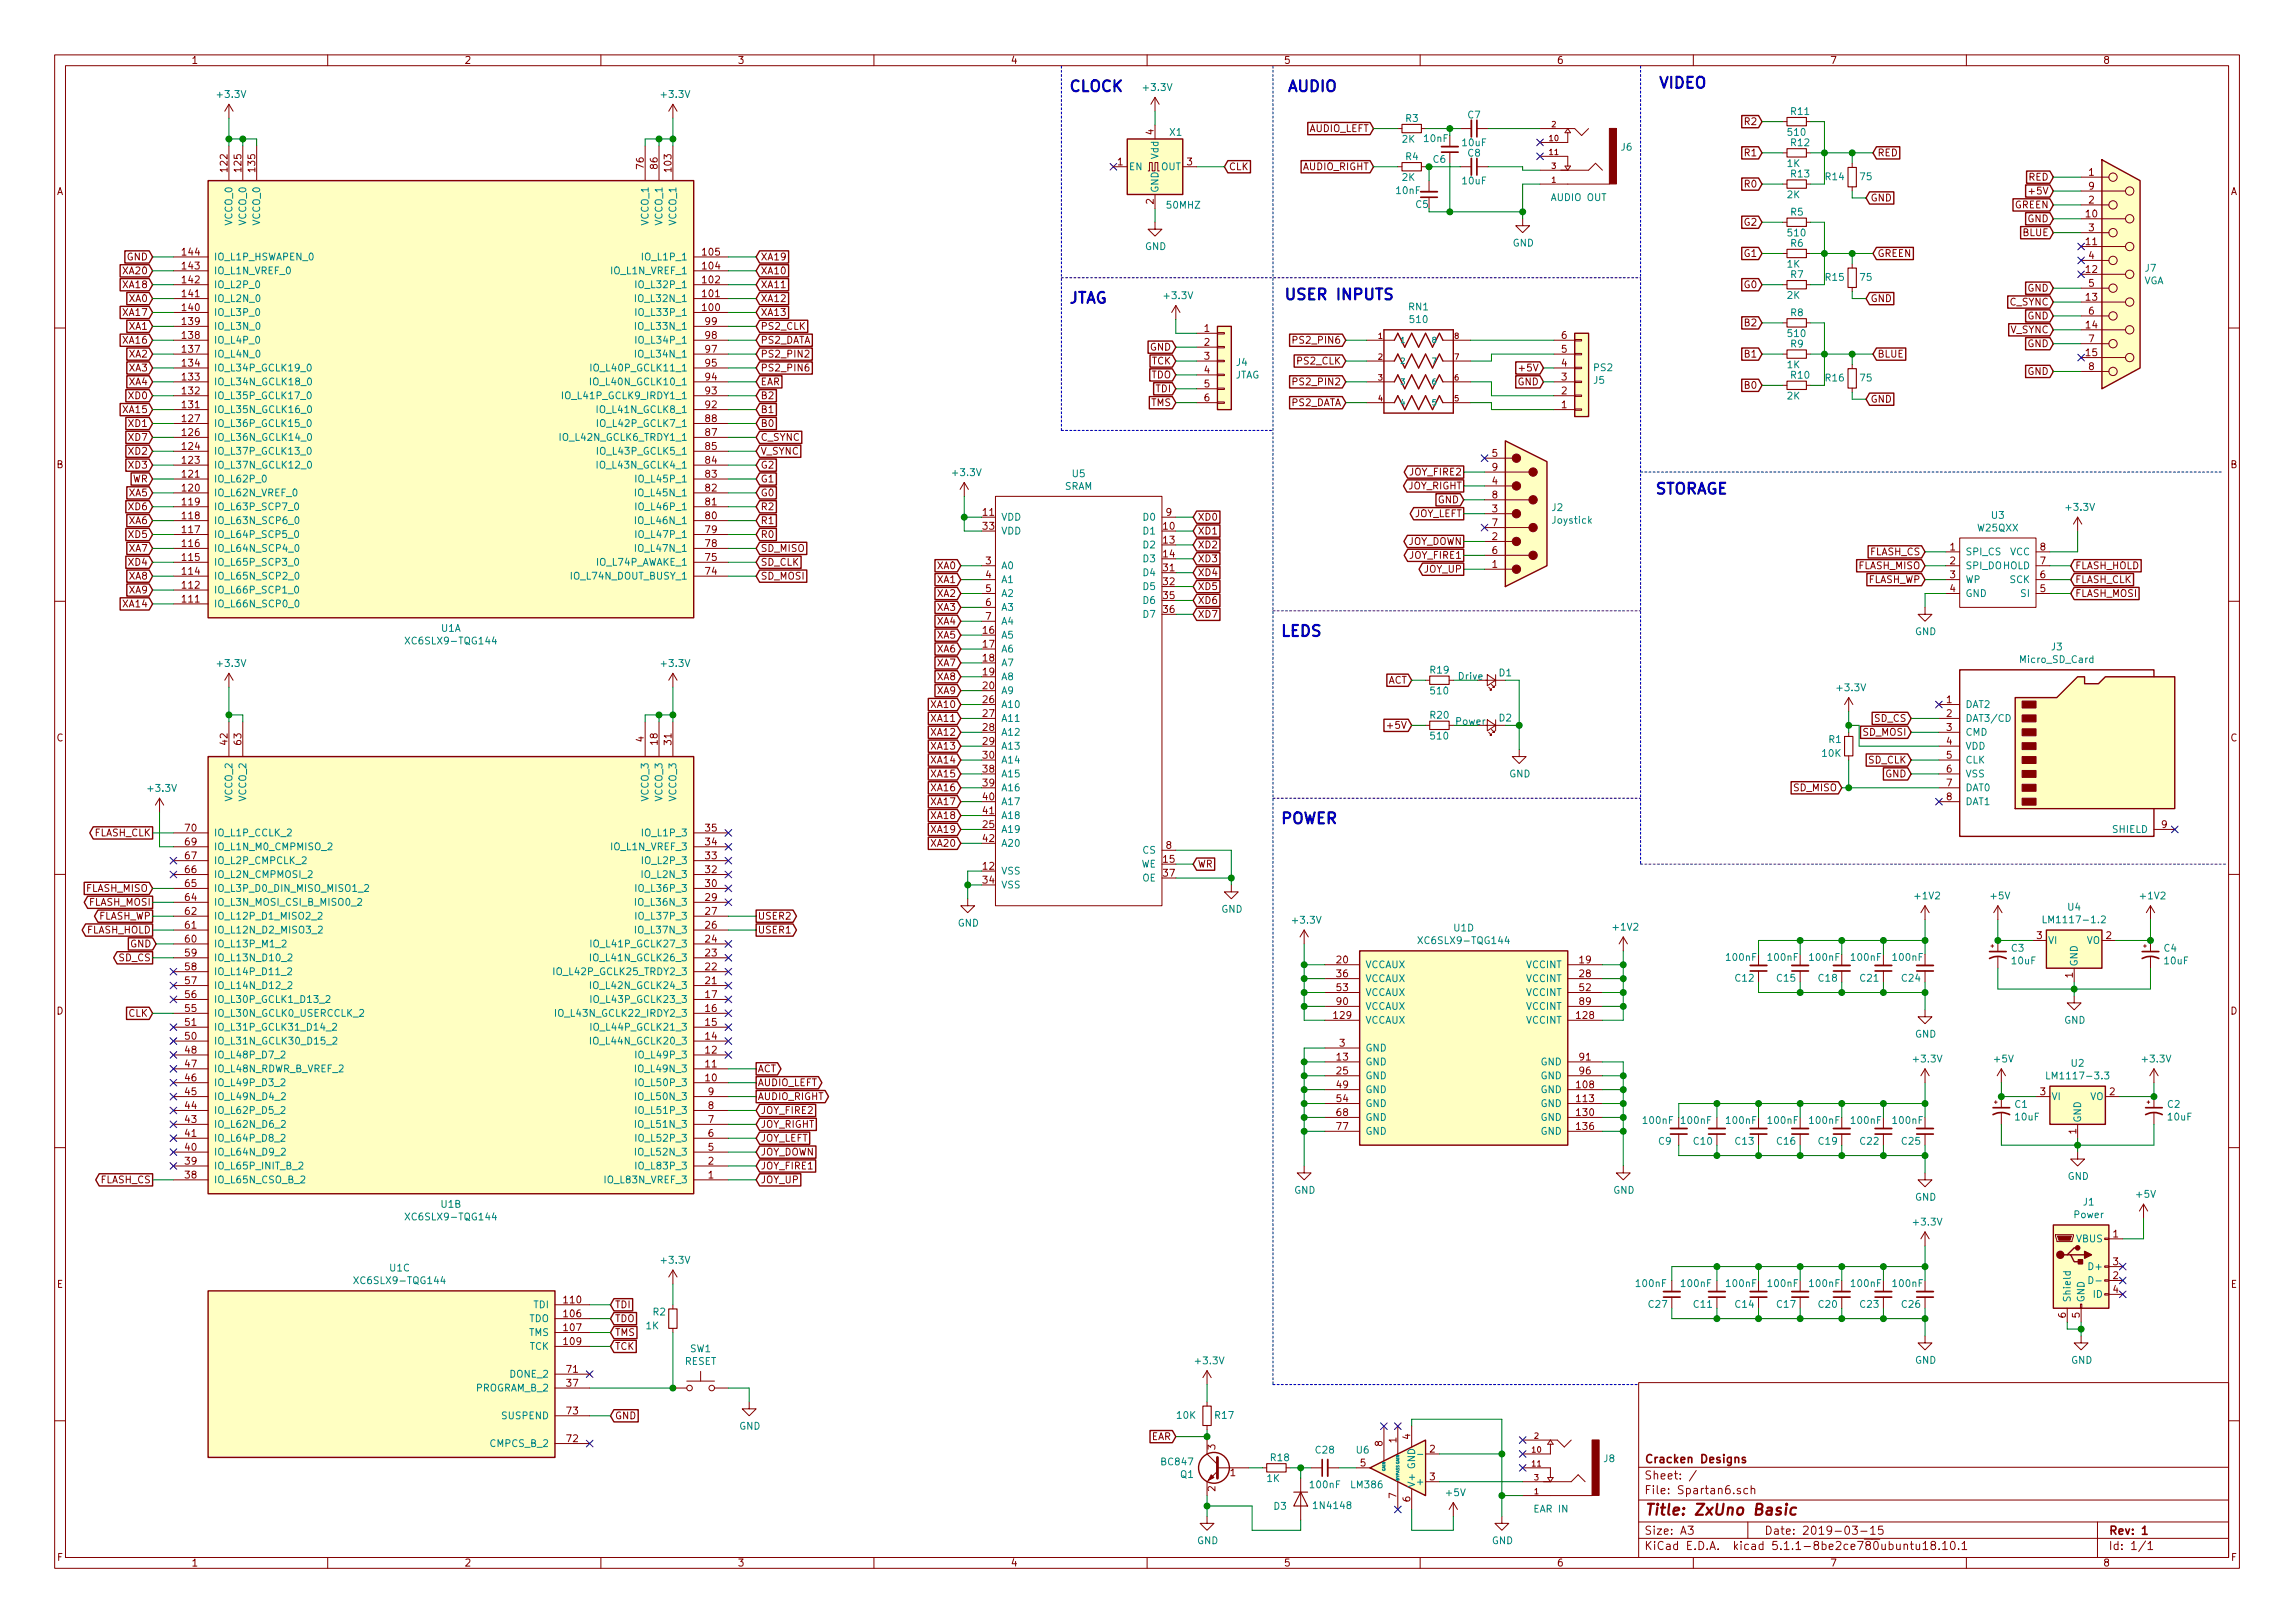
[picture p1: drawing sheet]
<svg xmlns="http://www.w3.org/2000/svg" width="420mm" height="297mm" viewBox="0 0 420 297" stroke-linecap="round" stroke-linejoin="round" font-family="sans-serif">
<defs><g id="words">
<g font-size="2.8" fill="#0000c2">
<text x="195.6" y="16.8">CLOCK</text>
<text x="235.6" y="16.8">AUDIO</text>
<text x="303.5" y="16.2">VIDEO</text>
<text x="195.6" y="55.5">JTAG</text>
<text x="234.9" y="54.9">USER INPUTS</text>
<text x="302.9" y="90.5">STORAGE</text>
<text x="234.3" y="116.5">LEDS</text>
<text x="234.3" y="150.8">POWER</text>
</g>
<text font-size="2.8" fill="#840000" x="301" y="277.3">Title: ZxUno Basic</text>
<g font-size="2.1" fill="#840000">
<text x="301" y="267.8">Cracken Designs</text>
<text x="301" y="273.5">File: Spartan6.sch</text>
<text x="301" y="270.8">Sheet: /</text>
<text x="301" y="280.9">Size: A3</text>
<text x="323" y="280.9">Date: 2019-03-15</text>
<text x="386" y="280.9">Rev: 1</text>
<text x="301" y="283.7">KiCad E.D.A. kicad 5.1.1-8be2ce780ubuntu18.10.1</text>
<text x="386" y="283.7">Id: 1/1</text>
</g>
<g font-size="1.8" fill="#840000">
<text x="35" y="11.7">1</text>
<text x="85" y="11.7">2</text>
<text x="135" y="11.7">3</text>
<text x="185" y="11.7">4</text>
<text x="235" y="11.7">5</text>
<text x="285" y="11.7">6</text>
<text x="335" y="11.7">7</text>
<text x="385" y="11.7">8</text>
<text x="319.5" y="22.9">R2</text>
<text x="211.2" y="24.6" transform="rotate(-90 211.2 24.6)">4</text>
<text x="239.6" y="24.2">AUDIO_LEFT</text>
<text x="319.5" y="28.6">R1</text>
<text x="343.7" y="28.6">RED</text>
<text x="10.4" y="35.7">A</text>
<text x="41.7" y="31.4" transform="rotate(-90 41.7 31.4)">122</text>
<text x="44.2" y="31.4" transform="rotate(-90 44.2 31.4)">125</text>
<text x="46.7" y="31.4" transform="rotate(-90 46.7 31.4)">135</text>
<text x="117.9" y="30.8" transform="rotate(-90 117.9 30.8)">76</text>
<text x="120.4" y="30.8" transform="rotate(-90 120.4 30.8)">86</text>
<text x="122.9" y="31.4" transform="rotate(-90 122.9 31.4)">103</text>
<text x="204.6" y="30.3">1</text>
<text x="217.3" y="30.3">3</text>
<text x="224.9" y="31.2">CLK</text>
<text x="238.5" y="31.2">AUDIO_RIGHT</text>
<text x="319.5" y="34.3">R0</text>
<text x="371.4" y="33.1">RED</text>
<text x="371.9" y="35.6">+5V</text>
<text x="382.4" y="32.2">1</text>
<text x="382.4" y="34.7">9</text>
<text x="408.4" y="35.7">A</text>
<text x="211.2" y="37.3" transform="rotate(-90 211.2 37.3)">2</text>
<text x="319.4" y="41.3">G2</text>
<text x="342.4" y="36.9">GND</text>
<text x="368.8" y="38.1">GREEN</text>
<text x="371.2" y="40.7">GND</text>
<text x="381.9" y="39.8">10</text>
<text x="382.4" y="37.2">2</text>
<text x="23.2" y="47.7">GND</text>
<text x="33.5" y="46.8">144</text>
<text x="128.7" y="46.8">105</text>
<text x="139.2" y="47.7">XA19</text>
<text x="319.4" y="47">G1</text>
<text x="343.7" y="47">GREEN</text>
<text x="370.3" y="43.2">BLUE</text>
<text x="381.9" y="44.9">11</text>
<text x="382.4" y="42.3">3</text>
<text x="382.4" y="47.4">4</text>
<text x="22.7" y="52.7">XA18</text>
<text x="22.7" y="50.2">XA20</text>
<text x="33.5" y="49.3">143</text>
<text x="33.5" y="51.9">142</text>
<text x="128.7" y="49.3">104</text>
<text x="128.7" y="51.9">102</text>
<text x="139.2" y="50.2">XA10</text>
<text x="139.2" y="52.7">XA11</text>
<text x="319.4" y="52.7">G0</text>
<text x="371.2" y="53.4">GND</text>
<text x="381.9" y="49.9">12</text>
<text x="382.4" y="52.5">5</text>
<text x="22.7" y="57.8">XA17</text>
<text x="23.7" y="55.3">XA0</text>
<text x="33.5" y="54.4">141</text>
<text x="33.5" y="56.9">140</text>
<text x="33.5" y="59.5">139</text>
<text x="128.7" y="54.4">101</text>
<text x="128.7" y="56.9">100</text>
<text x="129.2" y="59.5">99</text>
<text x="139.2" y="55.3">XA12</text>
<text x="139.2" y="57.8">XA13</text>
<text x="319.5" y="59.7">B2</text>
<text x="342.4" y="55.3">GND</text>
<text x="368" y="55.9">C_SYNC</text>
<text x="371.2" y="58.5">GND</text>
<text x="381.9" y="55">13</text>
<text x="382.4" y="57.6">6</text>
<text x="22.7" y="62.9">XA16</text>
<text x="23.7" y="60.4">XA1</text>
<text x="23.7" y="65.4">XA2</text>
<text x="33.5" y="62">138</text>
<text x="33.5" y="64.6">137</text>
<text x="129.2" y="62">98</text>
<text x="129.2" y="64.6">97</text>
<text x="139.2" y="60.4">PS2_CLK</text>
<text x="139.2" y="62.9">PS2_DATA</text>
<text x="139.2" y="65.4">PS2_PIN2</text>
<text x="210.5" y="64.2">GND</text>
<text x="220.5" y="60.7">1</text>
<text x="220.5" y="63.3">2</text>
<text x="220.5" y="65.8">3</text>
<text x="237.3" y="62.9">PS2_PIN6</text>
<text x="285.9" y="64.6">5</text>
<text x="285.9" y="62">6</text>
<text x="319.5" y="65.4">B1</text>
<text x="343.7" y="65.4">BLUE</text>
<text x="368" y="61">V_SYNC</text>
<text x="371.2" y="63.5">GND</text>
<text x="381.9" y="60.1">14</text>
<text x="381.9" y="65.2">15</text>
<text x="382.4" y="62.6">7</text>
<text x="23.7" y="68">XA3</text>
<text x="23.7" y="70.5">XA4</text>
<text x="33.5" y="67.1">134</text>
<text x="33.5" y="69.6">133</text>
<text x="129.2" y="67.1">95</text>
<text x="129.2" y="69.6">94</text>
<text x="139.2" y="68">PS2_PIN6</text>
<text x="139.2" y="70.5">EAR</text>
<text x="210.7" y="69.3">TDO</text>
<text x="210.8" y="66.7">TCK</text>
<text x="211.6" y="71.8">TDI</text>
<text x="220.5" y="68.4">4</text>
<text x="220.5" y="70.9">5</text>
<text x="237.3" y="70.5">PS2_PIN2</text>
<text x="237.6" y="66.7">PS2_CLK</text>
<text x="277.9" y="70.5">GND</text>
<text x="278.6" y="68">+5V</text>
<text x="285.9" y="69.6">3</text>
<text x="285.9" y="67.1">4</text>
<text x="319.5" y="71.2">B0</text>
<text x="371.2" y="68.6">GND</text>
<text x="382.4" y="67.7">8</text>
<text x="22.7" y="75.6">XA15</text>
<text x="23.7" y="73.1">XD0</text>
<text x="33.5" y="72.2">132</text>
<text x="33.5" y="74.7">131</text>
<text x="33.5" y="77.3">127</text>
<text x="129.2" y="72.2">93</text>
<text x="129.2" y="74.7">92</text>
<text x="129.2" y="77.3">88</text>
<text x="139.2" y="75.6">B1</text>
<text x="139.2" y="73.1">B2</text>
<text x="210.7" y="74.3">TMS</text>
<text x="220.5" y="73.4">6</text>
<text x="236.3" y="74.3">PS2_DATA</text>
<text x="285.9" y="74.7">1</text>
<text x="285.9" y="72.2">2</text>
<text x="342.4" y="73.7">GND</text>
<text x="23.7" y="78.1">XD1</text>
<text x="23.7" y="83.2">XD2</text>
<text x="23.7" y="80.7">XD7</text>
<text x="33.5" y="79.8">126</text>
<text x="33.5" y="82.3">124</text>
<text x="129.2" y="79.8">87</text>
<text x="129.2" y="82.3">85</text>
<text x="139.2" y="80.7">C_SYNC</text>
<text x="139.2" y="83.2">V_SYNC</text>
<text x="139.2" y="78.1">B0</text>
<text x="273.2" y="83.6">5</text>
<text x="10.4" y="85.7">B</text>
<text x="23.7" y="85.8">XD3</text>
<text x="24.2" y="88.3">WR</text>
<text x="33.5" y="84.9">123</text>
<text x="33.5" y="87.4">121</text>
<text x="33.5" y="90">120</text>
<text x="129.2" y="84.9">84</text>
<text x="129.2" y="87.4">83</text>
<text x="129.2" y="90">82</text>
<text x="139.2" y="88.3">G1</text>
<text x="139.2" y="85.8">G2</text>
<text x="257.7" y="89.6">JOY_RIGHT</text>
<text x="258.2" y="87">JOY_FIRE2</text>
<text x="273.2" y="88.7">4</text>
<text x="273.2" y="86.1">9</text>
<text x="408.4" y="85.7">B</text>
<text x="23.7" y="90.8">XA5</text>
<text x="23.7" y="95.9">XA6</text>
<text x="23.7" y="93.4">XD6</text>
<text x="33.5" y="92.5">119</text>
<text x="33.5" y="95">118</text>
<text x="129.2" y="92.5">81</text>
<text x="129.2" y="95">80</text>
<text x="139.2" y="95.9">R1</text>
<text x="139.2" y="93.4">R2</text>
<text x="139.2" y="90.8">G0</text>
<text x="180" y="94.4">11</text>
<text x="213.5" y="94.4">9</text>
<text x="219.2" y="95.3">XD0</text>
<text x="258.8" y="94.7">JOY_LEFT</text>
<text x="263.2" y="92.1">GND</text>
<text x="273.2" y="93.8">3</text>
<text x="273.2" y="91.2">8</text>
<text x="23.7" y="101">XA7</text>
<text x="23.7" y="98.5">XD5</text>
<text x="33.5" y="97.6">117</text>
<text x="33.5" y="100.1">116</text>
<text x="129.2" y="97.6">79</text>
<text x="129.2" y="100.1">78</text>
<text x="139.2" y="101">SD_MISO</text>
<text x="139.2" y="98.5">R0</text>
<text x="180" y="96.9">33</text>
<text x="213" y="96.9">10</text>
<text x="213" y="99.5">13</text>
<text x="219.2" y="97.8">XD1</text>
<text x="219.2" y="100.4">XD2</text>
<text x="257.6" y="99.7">JOY_DOWN</text>
<text x="273.2" y="98.8">2</text>
<text x="273.2" y="101.4">6</text>
<text x="273.2" y="96.3">7</text>
<text x="342.3" y="101.6">FLASH_CS</text>
<text x="357" y="100.7">1</text>
<text x="373.5" y="100.7">8</text>
<text x="23.7" y="106.1">XA8</text>
<text x="23.7" y="103.5">XD4</text>
<text x="33.5" y="102.7">115</text>
<text x="33.5" y="105.2">114</text>
<text x="33.5" y="107.7">112</text>
<text x="129.2" y="102.7">75</text>
<text x="129.2" y="105.2">74</text>
<text x="139.2" y="106.1">SD_MOSI</text>
<text x="139.2" y="103.5">SD_CLK</text>
<text x="171.7" y="104.2">XA0</text>
<text x="171.7" y="106.7">XA1</text>
<text x="180.5" y="103.3">3</text>
<text x="180.5" y="105.8">4</text>
<text x="213" y="102">14</text>
<text x="213" y="104.6">31</text>
<text x="213" y="107.1">32</text>
<text x="219.2" y="102.9">XD3</text>
<text x="219.2" y="105.4">XD4</text>
<text x="219.2" y="108">XD5</text>
<text x="258.2" y="102.3">JOY_FIRE1</text>
<text x="260.7" y="104.8">JOY_UP</text>
<text x="273.2" y="103.9">1</text>
<text x="340.2" y="104.2">FLASH_MISO</text>
<text x="341.9" y="106.7">FLASH_WP</text>
<text x="357" y="103.3">2</text>
<text x="357" y="105.8">3</text>
<text x="373.5" y="105.8">6</text>
<text x="373.5" y="103.3">7</text>
<text x="379.9" y="106.7">FLASH_CLK</text>
<text x="379.9" y="104.2">FLASH_HOLD</text>
<text x="22.7" y="111.2">XA14</text>
<text x="23.7" y="108.6">XA9</text>
<text x="33.5" y="110.3">111</text>
<text x="171.7" y="109.3">XA2</text>
<text x="171.7" y="111.8">XA3</text>
<text x="180.5" y="108.4">5</text>
<text x="180.5" y="110.9">6</text>
<text x="180.5" y="113.4">7</text>
<text x="213" y="109.6">35</text>
<text x="213" y="112.2">36</text>
<text x="219.2" y="110.5">XD6</text>
<text x="219.2" y="113.1">XD7</text>
<text x="357" y="108.4">4</text>
<text x="373.5" y="108.4">5</text>
<text x="379.9" y="109.3">FLASH_MOSI</text>
<text x="171.7" y="114.3">XA4</text>
<text x="171.7" y="116.9">XA5</text>
<text x="171.7" y="119.4">XA6</text>
<text x="180" y="116">16</text>
<text x="180" y="118.5">17</text>
<text x="171.7" y="122">XA7</text>
<text x="171.7" y="124.5">XA8</text>
<text x="180" y="121.1">18</text>
<text x="180" y="123.6">19</text>
<text x="254" y="125.1">ACT</text>
<text x="170.7" y="129.6">XA10</text>
<text x="171.7" y="127">XA9</text>
<text x="180" y="126.1">20</text>
<text x="180" y="128.7">26</text>
<text x="180" y="131.2">27</text>
<text x="356.4" y="128.7">1</text>
<text x="356.4" y="131.2">2</text>
<text x="10.4" y="135.7">C</text>
<text x="41.7" y="136.3" transform="rotate(-90 41.7 136.3)">42</text>
<text x="44.2" y="136.3" transform="rotate(-90 44.2 136.3)">63</text>
<text x="117.9" y="135.8" transform="rotate(-90 117.9 135.8)">4</text>
<text x="120.4" y="136.3" transform="rotate(-90 120.4 136.3)">18</text>
<text x="122.9" y="136.3" transform="rotate(-90 122.9 136.3)">31</text>
<text x="170.7" y="132.1">XA11</text>
<text x="170.7" y="134.7">XA12</text>
<text x="170.7" y="137.2">XA13</text>
<text x="180" y="133.8">28</text>
<text x="180" y="136.3">29</text>
<text x="254.5" y="133.4">+5V</text>
<text x="341.1" y="134.7">SD_MOSI</text>
<text x="343.2" y="132.1">SD_CS</text>
<text x="356.4" y="133.8">3</text>
<text x="356.4" y="136.3">4</text>
<text x="408.4" y="135.7">C</text>
<text x="170.7" y="139.7">XA14</text>
<text x="170.7" y="142.3">XA15</text>
<text x="180" y="138.8">30</text>
<text x="180" y="141.4">38</text>
<text x="180" y="143.9">39</text>
<text x="342" y="139.7">SD_CLK</text>
<text x="345.2" y="142.3">GND</text>
<text x="356.4" y="138.8">5</text>
<text x="356.4" y="141.4">6</text>
<text x="356.4" y="143.9">7</text>
<text x="170.7" y="144.8">XA16</text>
<text x="170.7" y="147.4">XA17</text>
<text x="170.7" y="149.9">XA18</text>
<text x="180" y="146.5">40</text>
<text x="180" y="149">41</text>
<text x="328.4" y="144.8">SD_MISO</text>
<text x="356.4" y="146.5">8</text>
<text x="17.2" y="153.1">FLASH_CLK</text>
<text x="34" y="152.2">70</text>
<text x="34" y="154.7">69</text>
<text x="129.2" y="152.2">35</text>
<text x="129.2" y="154.7">34</text>
<text x="170.7" y="152.4">XA19</text>
<text x="170.7" y="155">XA20</text>
<text x="180" y="151.5">25</text>
<text x="180" y="154.1">42</text>
<text x="213.5" y="155.4">8</text>
<text x="395.8" y="151.5">9</text>
<text x="34" y="157.3">67</text>
<text x="34" y="159.8">66</text>
<text x="129.2" y="157.3">33</text>
<text x="129.2" y="159.8">32</text>
<text x="180" y="159.2">12</text>
<text x="180" y="161.7">34</text>
<text x="213" y="157.9">15</text>
<text x="213" y="160.4">37</text>
<text x="219.2" y="158.8">WR</text>
<text x="15.7" y="163.2">FLASH_MISO</text>
<text x="16.3" y="165.8">FLASH_MOSI</text>
<text x="34" y="162.3">65</text>
<text x="34" y="164.9">64</text>
<text x="34" y="167.4">62</text>
<text x="129.2" y="162.3">30</text>
<text x="129.2" y="164.9">29</text>
<text x="129.2" y="167.4">27</text>
<text x="15.8" y="170.9">FLASH_HOLD</text>
<text x="18" y="168.3">FLASH_WP</text>
<text x="23.9" y="173.4">GND</text>
<text x="34" y="170">61</text>
<text x="34" y="172.5">60</text>
<text x="129.2" y="170">26</text>
<text x="129.2" y="172.5">24</text>
<text x="138.7" y="170.9">USER1</text>
<text x="138.7" y="168.3">USER2</text>
<text x="372.9" y="171.9">3</text>
<text x="385.6" y="171.9">2</text>
<text x="21.8" y="175.9">SD_CS</text>
<text x="34" y="175">59</text>
<text x="34" y="177.6">58</text>
<text x="129.2" y="175">23</text>
<text x="129.2" y="177.6">22</text>
<text x="244.8" y="176.3">20</text>
<text x="244.8" y="178.9">36</text>
<text x="289.2" y="176.3">19</text>
<text x="289.2" y="178.9">28</text>
<text x="379.5" y="179" transform="rotate(-90 379.5 179)">1</text>
<text x="10.4" y="185.7">D</text>
<text x="34" y="180.1">57</text>
<text x="34" y="182.7">56</text>
<text x="34" y="185.2">55</text>
<text x="129.2" y="180.1">21</text>
<text x="129.2" y="182.7">17</text>
<text x="129.2" y="185.2">16</text>
<text x="244.8" y="181.4">53</text>
<text x="244.8" y="183.9">90</text>
<text x="289.2" y="181.4">52</text>
<text x="289.2" y="183.9">89</text>
<text x="408.4" y="185.7">D</text>
<text x="23.5" y="186.1">CLK</text>
<text x="34" y="187.7">51</text>
<text x="34" y="190.3">50</text>
<text x="129.2" y="187.7">15</text>
<text x="129.2" y="190.3">14</text>
<text x="244.3" y="186.5">129</text>
<text x="245.3" y="191.6">3</text>
<text x="288.7" y="186.5">128</text>
<text x="34" y="192.8">48</text>
<text x="34" y="195.4">47</text>
<text x="34" y="197.9">46</text>
<text x="129.2" y="192.8">12</text>
<text x="129.2" y="195.4">11</text>
<text x="129.2" y="197.9">10</text>
<text x="138.7" y="196.3">ACT</text>
<text x="244.8" y="194.1">13</text>
<text x="244.8" y="196.6">25</text>
<text x="289.2" y="194.1">91</text>
<text x="289.2" y="196.6">96</text>
<text x="34" y="200.4">45</text>
<text x="34" y="203">44</text>
<text x="129.7" y="200.4">9</text>
<text x="129.7" y="203">8</text>
<text x="138.7" y="198.8">AUDIO_LEFT</text>
<text x="138.7" y="201.3">AUDIO_RIGHT</text>
<text x="139.2" y="203.9">JOY_FIRE2</text>
<text x="244.8" y="199.2">49</text>
<text x="244.8" y="201.7">54</text>
<text x="288.7" y="199.2">108</text>
<text x="288.7" y="201.7">113</text>
<text x="373.5" y="200.4">3</text>
<text x="386.2" y="200.4">2</text>
<text x="34" y="205.5">43</text>
<text x="34" y="208.1">41</text>
<text x="129.7" y="205.5">7</text>
<text x="129.7" y="208.1">6</text>
<text x="139.2" y="209">JOY_LEFT</text>
<text x="139.2" y="206.4">JOY_RIGHT</text>
<text x="244.8" y="204.3">68</text>
<text x="244.8" y="206.8">77</text>
<text x="288.7" y="204.3">130</text>
<text x="288.7" y="206.8">136</text>
<text x="380.1" y="207.5" transform="rotate(-90 380.1 207.5)">1</text>
<text x="34" y="210.6">40</text>
<text x="34" y="213.1">39</text>
<text x="34" y="215.7">38</text>
<text x="129.7" y="210.6">5</text>
<text x="129.7" y="213.1">2</text>
<text x="129.7" y="215.7">1</text>
<text x="139.2" y="214">JOY_FIRE1</text>
<text x="139.2" y="211.5">JOY_DOWN</text>
<text x="18.3" y="216.6">FLASH_CS</text>
<text x="139.2" y="216.6">JOY_UP</text>
<text x="386.9" y="226.5">1</text>
<text x="386.9" y="231.6">3</text>
<text x="10.4" y="235.7">E</text>
<text x="103.3" y="238.5">110</text>
<text x="112.5" y="239.4">TDI</text>
<text x="386.9" y="234.1">2</text>
<text x="386.9" y="236.6">4</text>
<text x="408.4" y="235.7">E</text>
<text x="103.3" y="241.1">106</text>
<text x="103.3" y="243.6">107</text>
<text x="112.5" y="244.5">TMS</text>
<text x="112.5" y="242">TDO</text>
<text x="378.2" y="241.2" transform="rotate(-90 378.2 241.2)">6</text>
<text x="380.7" y="241.2" transform="rotate(-90 380.7 241.2)">5</text>
<text x="103.3" y="246.2">109</text>
<text x="103.8" y="251.2">71</text>
<text x="112.5" y="247.1">TCK</text>
<text x="103.8" y="253.8">37</text>
<text x="103.8" y="258.9">73</text>
<text x="103.8" y="263.9">72</text>
<text x="112.5" y="259.8">GND</text>
<text x="210.7" y="263.6">EAR</text>
<text x="258.2" y="263.4" transform="rotate(-90 258.2 263.4)">4</text>
<text x="222.5" y="265.3" transform="rotate(-90 222.5 265.3)">3</text>
<text x="249.1" y="268.4">5</text>
<text x="253.1" y="264.7" transform="rotate(-90 253.1 264.7)">8</text>
<text x="255.7" y="264" transform="rotate(-90 255.7 264)">1</text>
<text x="261.8" y="265.8">2</text>
<text x="222.5" y="272.9" transform="rotate(-90 222.5 272.9)">2</text>
<text x="225.2" y="270.2">1</text>
<text x="255.7" y="274.2" transform="rotate(-90 255.7 274.2)">7</text>
<text x="258.2" y="274.8" transform="rotate(-90 258.2 274.8)">6</text>
<text x="261.8" y="270.9">3</text>
<text x="10.5" y="285.7">F</text>
<text x="35" y="286.7">1</text>
<text x="85" y="286.7">2</text>
<text x="135" y="286.7">3</text>
<text x="185" y="286.7">4</text>
<text x="235" y="286.7">5</text>
<text x="285" y="286.7">6</text>
<text x="335" y="286.7">7</text>
<text x="385" y="286.7">8</text>
<text x="408.5" y="285.7">F</text>
</g>
<g font-size="1.8" fill="#008484">
<text x="40" y="17.9">+3.3V</text>
<text x="121.2" y="17.9">+3.3V</text>
<text x="209.5" y="16.6">+3.3V</text>
<text x="257.4" y="22.3">R3</text>
<text x="268.8" y="21.7">C7</text>
<text x="327.9" y="21">R11</text>
<text x="212.1" y="29" transform="rotate(-90 212.1 29)">Vdd</text>
<text x="214.2" y="24.9">X1</text>
<text x="256.7" y="26.1">2K</text>
<text x="257.4" y="29.3">R4</text>
<text x="260.8" y="26">10nF</text>
<text x="262.4" y="29.8">C6</text>
<text x="267.8" y="26.8">10uF</text>
<text x="268.8" y="28.7">C8</text>
<text x="296.8" y="27.6">J6</text>
<text x="327.4" y="24.9">510</text>
<text x="327.9" y="26.8">R12</text>
<text x="206.6" y="31.2">EN</text>
<text x="212.1" y="35.3" transform="rotate(-90 212.1 35.3)">GND</text>
<text x="212.5" y="31.2">OUT</text>
<text x="255.7" y="35.5">10nF</text>
<text x="256.7" y="33.1">2K</text>
<text x="267.8" y="33.7">10uF</text>
<text x="327.2" y="30.6">1K</text>
<text x="327.9" y="32.5">R13</text>
<text x="334.3" y="33">R14</text>
<text x="340.6" y="33">75</text>
<text x="42.5" y="41.2" transform="rotate(-90 42.5 41.2)">VCCO_0</text>
<text x="45.1" y="41.2" transform="rotate(-90 45.1 41.2)">VCCO_0</text>
<text x="47.6" y="41.2" transform="rotate(-90 47.6 41.2)">VCCO_0</text>
<text x="118.7" y="41.2" transform="rotate(-90 118.7 41.2)">VCCO_1</text>
<text x="121.3" y="41.2" transform="rotate(-90 121.3 41.2)">VCCO_1</text>
<text x="123.8" y="41.2" transform="rotate(-90 123.8 41.2)">VCCO_1</text>
<text x="213.7" y="38.2">50MHZ</text>
<text x="259.2" y="38.1">C5</text>
<text x="284.1" y="36.8">AUDIO OUT</text>
<text x="327.2" y="36.3">2K</text>
<text x="327.9" y="39.5">R5</text>
<text x="39.1" y="47.7">IO_L1P_HSWAPEN_0</text>
<text x="117.9" y="47.7">IO_L1P_1</text>
<text x="209.6" y="45.8">GND</text>
<text x="276.9" y="45.1">GND</text>
<text x="327.4" y="43.3">510</text>
<text x="327.9" y="45.2">R6</text>
<text x="39.1" y="50.2">IO_L1N_VREF_0</text>
<text x="39.1" y="52.7">IO_L2P_0</text>
<text x="112.1" y="50.2">IO_L1N_VREF_1</text>
<text x="116.9" y="52.7">IO_L32P_1</text>
<text x="327.2" y="49">1K</text>
<text x="327.9" y="50.9">R7</text>
<text x="334.3" y="51.4">R15</text>
<text x="340.6" y="51.4">75</text>
<text x="392.5" y="52">VGA</text>
<text x="392.8" y="49.7">J7</text>
<text x="39.1" y="55.3">IO_L2N_0</text>
<text x="39.1" y="57.8">IO_L3P_0</text>
<text x="116.8" y="55.3">IO_L32N_1</text>
<text x="116.9" y="57.8">IO_L33P_1</text>
<text x="213.3" y="54.7">+3.3V</text>
<text x="258" y="56.8">RN1</text>
<text x="258.2" y="59.1">510</text>
<text x="327.2" y="54.7">2K</text>
<text x="327.9" y="57.9">R8</text>
<text x="39.1" y="60.4">IO_L3N_0</text>
<text x="39.1" y="62.9">IO_L4P_0</text>
<text x="39.1" y="65.4">IO_L4N_0</text>
<text x="116.8" y="60.4">IO_L33N_1</text>
<text x="116.8" y="65.4">IO_L34N_1</text>
<text x="116.9" y="62.9">IO_L34P_1</text>
<text x="327.4" y="61.7">510</text>
<text x="327.9" y="63.6">R9</text>
<text x="39.1" y="68">IO_L34P_GCLK19_0</text>
<text x="39.1" y="70.5">IO_L34N_GCLK18_0</text>
<text x="108.9" y="70.5">IO_L40N_GCLK10_1</text>
<text x="109" y="68">IO_L40P_GCLK11_1</text>
<text x="226" y="69.3">JTAG</text>
<text x="226.4" y="67">J4</text>
<text x="291.8" y="70.2">J5</text>
<text x="291.8" y="67.9">PS2</text>
<text x="327.2" y="67.4">1K</text>
<text x="327.9" y="69.3">R10</text>
<text x="334.3" y="69.8">R16</text>
<text x="340.6" y="69.8">75</text>
<text x="39.1" y="73.1">IO_L35P_GCLK17_0</text>
<text x="39.1" y="75.6">IO_L35N_GCLK16_0</text>
<text x="103.8" y="73.1">IO_L41P_GCLK9_IRDY1_1</text>
<text x="109.9" y="75.6">IO_L41N_GCLK8_1</text>
<text x="327.2" y="73.1">2K</text>
<text x="39.1" y="78.1">IO_L36P_GCLK15_0</text>
<text x="39.1" y="80.7">IO_L36N_GCLK14_0</text>
<text x="39.1" y="83.2">IO_L37P_GCLK13_0</text>
<text x="103.1" y="80.7">IO_L42N_GCLK6_TRDY1_1</text>
<text x="110" y="78.1">IO_L42P_GCLK7_1</text>
<text x="110" y="83.2">IO_L43P_GCLK5_1</text>
<text x="39.1" y="85.8">IO_L37N_GCLK12_0</text>
<text x="39.1" y="88.3">IO_L62P_0</text>
<text x="109.9" y="85.8">IO_L43N_GCLK4_1</text>
<text x="116.9" y="88.3">IO_L45P_1</text>
<text x="174.6" y="87.1">+3.3V</text>
<text x="194.9" y="89.6">SRAM</text>
<text x="196.4" y="87.3">U5</text>
<text x="39.1" y="90.8">IO_L62N_VREF_0</text>
<text x="39.1" y="93.4">IO_L63P_SCP7_0</text>
<text x="39.1" y="95.9">IO_L63N_SCP6_0</text>
<text x="116.8" y="90.8">IO_L45N_1</text>
<text x="116.8" y="95.9">IO_L46N_1</text>
<text x="116.9" y="93.4">IO_L46P_1</text>
<text x="183.3" y="95.3">VDD</text>
<text x="209.4" y="95.3">D0</text>
<text x="284.1" y="93.5">J2</text>
<text x="284.3" y="95.8">Joystick</text>
<text x="364.6" y="95">U3</text>
<text x="378.4" y="93.5">+3.3V</text>
<text x="39.1" y="98.5">IO_L64P_SCP5_0</text>
<text x="39.1" y="101">IO_L64N_SCP4_0</text>
<text x="116.8" y="101">IO_L47N_1</text>
<text x="116.9" y="98.5">IO_L47P_1</text>
<text x="183.3" y="97.8">VDD</text>
<text x="209.4" y="97.8">D1</text>
<text x="209.4" y="100.4">D2</text>
<text x="359.8" y="101.6">SPI_CS</text>
<text x="362.1" y="97.3">W25QXX</text>
<text x="368" y="101.6">VCC</text>
<text x="39.1" y="103.5">IO_L65P_SCP3_0</text>
<text x="39.1" y="106.1">IO_L65N_SCP2_0</text>
<text x="105" y="106.1">IO_L74N_DOUT_BUSY_1</text>
<text x="109.3" y="103.5">IO_L74P_AWAKE_1</text>
<text x="183.3" y="104.2">A0</text>
<text x="183.3" y="106.7">A1</text>
<text x="209.4" y="102.9">D3</text>
<text x="209.4" y="105.4">D4</text>
<text x="209.4" y="108">D5</text>
<text x="359.8" y="104.2">SPI_DO HOLD</text>
<text x="359.8" y="106.7">WP</text>
<text x="368" y="106.7">SCK</text>
<text x="39.1" y="108.6">IO_L66P_SCP1_0</text>
<text x="39.1" y="111.2">IO_L66N_SCP0_0</text>
<text x="183.3" y="109.3">A2</text>
<text x="183.3" y="111.8">A3</text>
<text x="209.4" y="110.5">D6</text>
<text x="209.4" y="113.1">D7</text>
<text x="359.8" y="109.3">GND</text>
<text x="370.1" y="109.3">SI</text>
<text x="74.9" y="117.9">XC6SLX9-TQG144</text>
<text x="80.8" y="115.6">U1A</text>
<text x="183.3" y="116.9">A5</text>
<text x="183.3" y="119.4">A6</text>
<text x="183.3" y="114.3">A4</text>
<text x="350.6" y="116.2">GND</text>
<text x="375.6" y="119">J3</text>
<text x="40" y="122.1">+3.3V</text>
<text x="121.2" y="122.1">+3.3V</text>
<text x="183.3" y="122">A7</text>
<text x="183.3" y="124.5">A8</text>
<text x="261.9" y="123.3">R19</text>
<text x="267" y="124.4">Drive</text>
<text x="274.5" y="123.8">D1</text>
<text x="370" y="121.3">Micro_SD_Card</text>
<text x="183.3" y="127">A9</text>
<text x="183.3" y="129.6">A10</text>
<text x="261.9" y="131.5">R20</text>
<text x="262" y="127.1">510</text>
<text x="336.5" y="126.5">+3.3V</text>
<text x="359.8" y="129.6">DAT2</text>
<text x="183.3" y="132.1">A11</text>
<text x="183.3" y="134.7">A12</text>
<text x="183.3" y="137.2">A13</text>
<text x="262" y="135.3">510</text>
<text x="266.6" y="132.7">Power</text>
<text x="274.5" y="132">D2</text>
<text x="334.8" y="136">R1</text>
<text x="359.8" y="132.1">DAT3/CD</text>
<text x="359.8" y="134.7">CMD</text>
<text x="359.8" y="137.2">VDD</text>
<text x="183.3" y="139.7">A14</text>
<text x="183.3" y="142.3">A15</text>
<text x="276.3" y="142.3">GND</text>
<text x="333.7" y="138.5">10K</text>
<text x="359.8" y="139.7">CLK</text>
<text x="359.8" y="142.3">VSS</text>
<text x="27.3" y="144.9">+3.3V</text>
<text x="42.5" y="146.6" transform="rotate(-90 42.5 146.6)">VCCO_2</text>
<text x="45.1" y="146.6" transform="rotate(-90 45.1 146.6)">VCCO_2</text>
<text x="118.7" y="146.6" transform="rotate(-90 118.7 146.6)">VCCO_3</text>
<text x="121.3" y="146.6" transform="rotate(-90 121.3 146.6)">VCCO_3</text>
<text x="123.8" y="146.6" transform="rotate(-90 123.8 146.6)">VCCO_3</text>
<text x="183.3" y="144.8">A16</text>
<text x="183.3" y="147.4">A17</text>
<text x="183.3" y="149.9">A18</text>
<text x="359.8" y="144.8">DAT0</text>
<text x="359.8" y="147.4">DAT1</text>
<text x="39.1" y="153.1">IO_L1P_CCLK_2</text>
<text x="39.1" y="155.6">IO_L1N_M0_CMPMISO_2</text>
<text x="112.1" y="155.6">IO_L1N_VREF_3</text>
<text x="117.9" y="153.1">IO_L1P_3</text>
<text x="183.3" y="152.4">A19</text>
<text x="183.3" y="155">A20</text>
<text x="386.8" y="152.4">SHIELD</text>
<text x="39.1" y="158.2">IO_L2P_CMPCLK_2</text>
<text x="39.1" y="160.7">IO_L2N_CMPMOSI_2</text>
<text x="117.8" y="160.7">IO_L2N_3</text>
<text x="117.9" y="158.2">IO_L2P_3</text>
<text x="183.3" y="160.1">VSS</text>
<text x="208.9" y="158.8">WE</text>
<text x="209.1" y="161.3">OE</text>
<text x="209.2" y="156.2">CS</text>
<text x="39.1" y="163.2">IO_L3P_D0_DIN_MISO_MISO1_2</text>
<text x="39.1" y="165.8">IO_L3N_MOSI_CSI_B_MISO0_2</text>
<text x="116.8" y="165.8">IO_L36N_3</text>
<text x="116.9" y="163.2">IO_L36P_3</text>
<text x="183.3" y="162.6">VSS</text>
<text x="223.6" y="167">GND</text>
<text x="350.7" y="164.6">+1V2</text>
<text x="364.5" y="164.6">+5V</text>
<text x="378.6" y="166.7">U4</text>
<text x="392" y="164.6">+1V2</text>
<text x="39.1" y="168.3">IO_L12P_D1_MISO2_2</text>
<text x="39.1" y="170.9">IO_L12N_D2_MISO3_2</text>
<text x="39.1" y="173.4">IO_L13P_M1_2</text>
<text x="109" y="173.4">IO_L41P_GCLK27_3</text>
<text x="116.8" y="170.9">IO_L37N_3</text>
<text x="116.9" y="168.3">IO_L37P_3</text>
<text x="175.3" y="169.6">GND</text>
<text x="236.8" y="169">+3.3V</text>
<text x="260.3" y="172.8">XC6SLX9-TQG144</text>
<text x="266.2" y="170.5">U1D</text>
<text x="295.5" y="170.3">+1V2</text>
<text x="374.9" y="172.8">VI</text>
<text x="375" y="169">LM1117-1.2</text>
<text x="382" y="172.8">VO</text>
<text x="39.1" y="175.9">IO_L13N_D10_2</text>
<text x="39.1" y="178.5">IO_L14P_D11_2</text>
<text x="102.2" y="178.5">IO_L42P_GCLK25_TRDY2_3</text>
<text x="108.9" y="175.9">IO_L41N_GCLK26_3</text>
<text x="249.9" y="177.2">VCCAUX</text>
<text x="249.9" y="179.7">VCCAUX</text>
<text x="279.4" y="177.2">VCCINT</text>
<text x="279.4" y="179.7">VCCINT</text>
<text x="316.2" y="175.9">100nF</text>
<text x="317.8" y="179.7">C12</text>
<text x="323.8" y="175.9">100nF</text>
<text x="325.4" y="179.7">C15</text>
<text x="331.4" y="175.9">100nF</text>
<text x="333" y="179.7">C18</text>
<text x="339.1" y="175.9">100nF</text>
<text x="340.6" y="179.7">C21</text>
<text x="346.7" y="175.9">100nF</text>
<text x="348.2" y="179.7">C24</text>
<text x="368.3" y="174.2">C3</text>
<text x="368.4" y="176.5">10uF</text>
<text x="380.4" y="176.9" transform="rotate(-90 380.4 176.9)">GND</text>
<text x="396.2" y="174.2">C4</text>
<text x="396.3" y="176.5">10uF</text>
<text x="39.1" y="181">IO_L14N_D12_2</text>
<text x="39.1" y="183.6">IO_L30P_GCLK1_D13_2</text>
<text x="108.9" y="181">IO_L42N_GCLK24_3</text>
<text x="109" y="183.6">IO_L43P_GCLK23_3</text>
<text x="249.9" y="182.3">VCCAUX</text>
<text x="249.9" y="184.8">VCCAUX</text>
<text x="279.4" y="182.3">VCCINT</text>
<text x="279.4" y="184.8">VCCINT</text>
<text x="39.1" y="186.1">IO_L30N_GCLK0_USERCCLK_2</text>
<text x="39.1" y="188.6">IO_L31P_GCLK31_D14_2</text>
<text x="39.1" y="191.2">IO_L31N_GCLK30_D15_2</text>
<text x="102.7" y="186.1">IO_L43N_GCLK22_IRDY2_3</text>
<text x="108.9" y="191.2">IO_L44N_GCLK20_3</text>
<text x="109" y="188.6">IO_L44P_GCLK21_3</text>
<text x="249.9" y="187.4">VCCAUX</text>
<text x="279.4" y="187.4">VCCINT</text>
<text x="350.6" y="189.9">GND</text>
<text x="377.9" y="187.4">GND</text>
<text x="39.1" y="193.7">IO_L48P_D7_2</text>
<text x="39.1" y="196.3">IO_L48N_RDWR_B_VREF_2</text>
<text x="116.8" y="196.3">IO_L49N_3</text>
<text x="116.9" y="193.7">IO_L49P_3</text>
<text x="249.9" y="192.4">GND</text>
<text x="249.9" y="195">GND</text>
<text x="249.9" y="197.5">GND</text>
<text x="282.1" y="195">GND</text>
<text x="282.1" y="197.5">GND</text>
<text x="350.5" y="194.4">+3.3V</text>
<text x="365.2" y="194.4">+5V</text>
<text x="375.6" y="197.5">LM1117-3.3</text>
<text x="379.2" y="195.2">U2</text>
<text x="392.4" y="194.4">+3.3V</text>
<text x="39.1" y="198.8">IO_L49P_D3_2</text>
<text x="39.1" y="201.3">IO_L49N_D4_2</text>
<text x="39.1" y="203.9">IO_L62P_D5_2</text>
<text x="116.8" y="201.3">IO_L50N_3</text>
<text x="116.9" y="198.8">IO_L50P_3</text>
<text x="116.9" y="203.9">IO_L51P_3</text>
<text x="249.9" y="200.1">GND</text>
<text x="249.9" y="202.6">GND</text>
<text x="282.1" y="200.1">GND</text>
<text x="282.1" y="202.6">GND</text>
<text x="368.9" y="202.8">C1</text>
<text x="375.5" y="201.3">VI</text>
<text x="382.6" y="201.3">VO</text>
<text x="396.8" y="202.8">C2</text>
<text x="39.1" y="206.4">IO_L62N_D6_2</text>
<text x="39.1" y="209">IO_L64P_D8_2</text>
<text x="116.8" y="206.4">IO_L51N_3</text>
<text x="116.9" y="209">IO_L52P_3</text>
<text x="249.9" y="205.1">GND</text>
<text x="249.9" y="207.7">GND</text>
<text x="282.1" y="205.1">GND</text>
<text x="282.1" y="207.7">GND</text>
<text x="301" y="205.7">100nF</text>
<text x="303.7" y="209.5">C9</text>
<text x="307.9" y="205.7">100nF</text>
<text x="310.1" y="209.5">C10</text>
<text x="316.2" y="205.7">100nF</text>
<text x="317.8" y="209.5">C13</text>
<text x="323.8" y="205.7">100nF</text>
<text x="325.4" y="209.5">C16</text>
<text x="331.4" y="205.7">100nF</text>
<text x="333" y="209.5">C19</text>
<text x="339.1" y="205.7">100nF</text>
<text x="340.6" y="209.5">C22</text>
<text x="346.7" y="205.7">100nF</text>
<text x="348.2" y="209.5">C25</text>
<text x="369" y="205.1">10uF</text>
<text x="381" y="205.5" transform="rotate(-90 381 205.5)">GND</text>
<text x="397" y="205.1">10uF</text>
<text x="39.1" y="211.5">IO_L64N_D9_2</text>
<text x="39.1" y="214">IO_L65P_INIT_B_2</text>
<text x="116.8" y="211.5">IO_L52N_3</text>
<text x="116.9" y="214">IO_L83P_3</text>
<text x="378.5" y="215.9">GND</text>
<text x="39.1" y="216.6">IO_L65N_CSO_B_2</text>
<text x="80.8" y="221">U1B</text>
<text x="111.2" y="216.6">IO_L83N_VREF_3</text>
<text x="236.9" y="218.5">GND</text>
<text x="295.4" y="218.5">GND</text>
<text x="350.6" y="219.7">GND</text>
<text x="381.4" y="220.6">J1</text>
<text x="391.2" y="219.2">+5V</text>
<text x="74.9" y="223.4">XC6SLX9-TQG144</text>
<text x="350.5" y="224.3">+3.3V</text>
<text x="379.8" y="222.9">Power</text>
<text x="380.2" y="227.4">VBUS</text>
<text x="71.4" y="232.7">U1C</text>
<text x="121.2" y="231.3">+3.3V</text>
<text x="382.8" y="232.4">D+</text>
<text x="65.5" y="235">XC6SLX9-TQG144</text>
<text x="97.7" y="239.4">TDI</text>
<text x="299.7" y="235.5">100nF</text>
<text x="301.9" y="239.4">C27</text>
<text x="307.9" y="235.5">100nF</text>
<text x="310.1" y="239.4">C11</text>
<text x="316.2" y="235.5">100nF</text>
<text x="317.8" y="239.4">C14</text>
<text x="323.8" y="235.5">100nF</text>
<text x="325.4" y="239.4">C17</text>
<text x="331.4" y="235.5">100nF</text>
<text x="333" y="239.4">C20</text>
<text x="339.1" y="235.5">100nF</text>
<text x="340.6" y="239.4">C23</text>
<text x="346.7" y="235.5">100nF</text>
<text x="348.2" y="239.4">C26</text>
<text x="379.1" y="238.4" transform="rotate(-90 379.1 238.4)">Shield</text>
<text x="381.6" y="238.4" transform="rotate(-90 381.6 238.4)">GND</text>
<text x="383.3" y="237.5">ID</text>
<text x="96.9" y="242">TDO</text>
<text x="96.9" y="244.5">TMS</text>
<text x="118.3" y="243.3">1K</text>
<text x="119.6" y="240.8">R2</text>
<text x="97" y="247.1">TCK</text>
<text x="125.3" y="249.8">RESET</text>
<text x="126.4" y="247.5">SW1</text>
<text x="219" y="249.7">+3.3V</text>
<text x="350.6" y="249.6">GND</text>
<text x="379.2" y="249.6">GND</text>
<text x="87.1" y="254.7">PROGRAM_B_2</text>
<text x="93.5" y="252.1">DONE_2</text>
<text x="92" y="259.8">SUSPEND</text>
<text x="135.3" y="261.7">GND</text>
<text x="215.5" y="259.7">10K</text>
<text x="222.5" y="259.7">R17</text>
<text x="90" y="264.8">CMPCS_B_2</text>
<text x="212.8" y="268.2">BC847</text>
<text x="232.7" y="267.4">R18</text>
<text x="240.9" y="266">C28</text>
<text x="248.4" y="266">U6</text>
<text x="293.6" y="267.6">J8</text>
<text x="216.2" y="270.5">Q1</text>
<text x="232" y="271.2">1K</text>
<text x="240" y="272.4">100nF</text>
<text x="247.5" y="272.4">LM386</text>
<text x="259.1" y="272.3" transform="rotate(-90 259.1 272.3)">V+ GND</text>
<text x="259.8" y="271.8">+</text>
<text x="264.8" y="273.8">+5V</text>
<text x="233.2" y="276.3">D3</text>
<text x="240.8" y="276.2">1N4148</text>
<text x="280.9" y="276.8">EAR IN</text>
<text x="219.2" y="282.6">GND</text>
<text x="273.1" y="282.6">GND</text>
</g>
<g font-size="1.4" fill="#840000">
<text x="284.1" y="23.3">2</text>
<text x="283.7" y="28.4">11</text>
<text x="283.7" y="25.8">10</text>
<text x="284.1" y="33.4">1</text>
<text x="284.1" y="30.9">3</text>
<text x="252.3" y="65.8">2</text>
<text x="252.3" y="62">1</text>
<text x="266.3" y="62">8</text>
<text x="266.3" y="65.8">7</text>
<text x="252.3" y="69.6">3</text>
<text x="266.3" y="69.6">6</text>
<text x="252.3" y="73.4">4</text>
<text x="266.3" y="73.4">5</text>
<text x="280.9" y="263.3">2</text>
<text x="280.5" y="268.4">11</text>
<text x="280.5" y="265.8">10</text>
<text x="280.9" y="273.5">1</text>
<text x="280.9" y="270.9">3</text>
</g>
<g font-size="1.4" fill="#008484">
<text x="256.3" y="62.8">1</text>
<text x="262.4" y="62.8">8</text>
<text x="256.3" y="70.4">3</text>
<text x="256.3" y="66.6">2</text>
<text x="262.4" y="70.4">6</text>
<text x="262.4" y="66.6">7</text>
<text x="256.3" y="74.2">4</text>
<text x="262.4" y="74.2">5</text>
</g>
<g font-size=".7" fill="#008484">
<text x="253.6" y="269.3" transform="rotate(-90 253.6 269.3)">GAIN</text>
<text x="256.2" y="271.1" transform="rotate(-90 256.2 271.1)">BYPASS GAIN</text>
</g>
</g></defs>
<g fill="none" stroke="#840000" stroke-width=".18">
<path d="M10 10h400v277h-400zM12 12h396v273.1h-396zM41.9 19.1v2.5M41.9 19.1l-.8 1.3M41.9 19.1l.8 1.3M60 10v2M110 10v2M123.2 19.1v2.5M123.2 19.1l-.8 1.3M123.2 19.1l.8 1.3M160 10v2M210 10v2"/>
<path d="M211.5 17.8l-.8 1.3M211.5 17.8v2.6M211.5 17.8l.7 1.3M260 10v2M310 10v2M360 10v2M41.9 26.7v6.4M44.4 26.7v6.4M47 26.7v6.4M118.1 26.7v6.4M120.6 26.7v6.4M123.2 26.7v6.4"/>
<path d="M203.8 30.5h2.6M210.2 31.3h.2v-1.5h.5v1.5h.6v-1.5h.5v1.5h.2M211.5 22.9v2.5M211.5 35.6v2.5M216.5 30.5h2.6M255.9 23.5h.8M255.9 30.5h.8M260.2 23.5h.8M260.2 30.5h.8M261.6 33.1v2M261.6 36.1v2M265.4 24.8v2"/>
<path d="M265.4 27.8v2.1M267.3 23.5h2.1M267.3 30.5h2.1M270.4 23.5h2M270.4 30.5h2M281.9 23.5h6.4l1.3 1.3 1.2-1.3M281.9 33.7h12.7M281.9 31.2h8.9l1.3-1.3 1.3 1.3M281.9 28.6h5.1v1.8M286.5 30.4h1l-.5 .8zM287 23.5l.5 .8h-1zM287 24.3v1.8h-5.1"/>
<path d="M326.4 33.7h.8M326.4 28h.8M326.4 22.3h.8M330.7 33.7h.8M330.7 28h.8M330.7 22.3h.8M339.1 29.9v.7M339.1 34.2v.8M381 37.5h5.1M381 35h8.1M381 32.4h5.1M31.7 47h6.4"/>
<path d="M31.7 49.6h6.4M31.7 52.1h6.4M31.7 54.6h6.4M31.7 57.2h6.4M31.7 59.7h6.4M127 47h6.3M127 49.6h6.3M127 52.1h6.3M127 54.6h6.3M127 57.2h6.3M127 59.7h6.3M211.5 40.7v1.2h1.2l-1.2 1.3-1.3-1.3h1.3"/>
<path d="M215.3 55.9l-.8 1.3M215.3 55.9v2.6M215.3 55.9l.7 1.3M278.8 40v1.3h1.2l-1.2 1.3-1.3-1.3h1.3M326.4 52.1h.8M326.4 46.4h.8M326.4 40.7h.8M326.4 59.1h.8M330.7 52.1h.8M330.7 46.4h.8M330.7 40.7h.8M330.7 59.1h.8"/>
<path d="M339.1 48.3v.8M339.1 52.6v.8M381 57.8h5.1M381 55.3h8.1M381 52.7h5.1M381 50.2h8.1M381 47.7h5.1M381 45.1h8.1M381 42.6h5.1M381 40h8.1M10 60h2M31.7 62.3h6.4"/>
<path d="M31.7 64.8h6.4M31.7 67.3h6.4M31.7 69.9h6.4M31.7 72.4h6.4M31.7 75h6.4M31.7 77.5h6.4M127 62.3h6.3M127 64.8h6.3M127 67.3h6.3M127 69.9h6.3M127 72.4h6.3M127 75h6.3"/>
<path d="M127 77.5h6.3M147.4 64.2l.5-.1 .2 .4v.2l-.8 .7h.8M148 66.6l-.4 .1a.87 .87 0 0 0 0 1.2l.5-.1v-.6l-.5-.1-.2 .3M219.1 61h3.8M219.1 63.5h3.8M219.1 66.1h3.8M219.1 68.6h3.8M219.1 71.2h3.8M219.1 73.7h3.8M222.9 73.6h1.3v.2h-1.3zM222.9 71h1.3v.3h-1.3zM222.9 68.5h1.3v.2h-1.3z"/>
<path d="M222.9 65.9h1.3v.3h-1.3zM222.9 63.4h1.3v.3h-1.3zM222.9 60.9h1.3v.2h-1.3zM236.7 69.8h.6l.2-.2-.1-.3-.7-.1v1.2M236.7 62.2h.6l.2-.2-.1-.3-.7-.1v1.2M250.2 62.3h5.1M250.2 69.9h5.1M250.2 66.1h5.1M250.2 73.7h5.1M264.2 62.3h5M264.2 69.9h5M264.2 66.1h5"/>
<path d="M264.2 73.7h5M284.5 62.3h3.8M284.5 64.8h3.8M284.5 67.3h3.8M284.5 69.9h3.8M284.5 72.4h3.8M284.5 75h3.8M288.3 62.1h1.3v.3h-1.3zM288.3 64.7h1.3v.2h-1.3zM288.3 67.2h1.3v.3h-1.3zM288.3 69.8h1.3v.2h-1.3zM288.3 72.3h1.3v.3h-1.3z"/>
<path d="M288.3 74.8h1.3v.3h-1.3zM326.4 64.8h.8M326.4 70.5h.8M330.7 64.8h.8M330.7 70.5h.8M339.1 66.7v.8M339.1 71v.8M381 68h5.1M381 65.4h8.1M381 62.9h5.1M381 60.4h8.1M408 60h2"/>
<path d="M31.7 80h6.4M31.7 82.6h6.4M31.7 85.1h6.4M31.7 87.7h6.4M31.7 90.2h6.4M31.7 92.7h6.4M31.7 95.3h6.4M31.7 97.8h6.4M127 80h6.3M127 82.6h6.3M127 85.1h6.3M127 87.7h6.3"/>
<path d="M127 90.2h6.3M127 92.7h6.3M127 95.3h6.3M127 97.8h6.3M176.5 88.3l-.7 1.3M176.5 88.3v2.5M176.5 88.3l.8 1.3M182.2 90.8h30.5v75h-30.5zM212.7 94.7h2.6M271.8 99.1h5.1M271.8 96.6h8.1M271.8 94h5.1"/>
<path d="M271.8 91.5h8.1M271.8 88.9h5.1M271.8 86.4h8.1M271.8 83.9h5.1M358.8 98.5h13.9v12.7h-13.9zM380.4 94.7v2.5M380.4 94.7l-.8 1.2M380.4 94.7l.7 1.2M10 110h2M31.7 100.4h6.4M31.7 102.9h6.4M31.7 105.4h6.4"/>
<path d="M31.7 108h6.4M31.7 110.5h6.4M127 100.4h6.3M127 102.9h6.3M127 105.4h6.3M179.7 103.5h2.5M179.7 106.1h2.5M179.7 108.6h2.5M179.7 111.2h2.5M179.7 113.7h2.5M271.8 104.2h5.1M271.8 101.6h8.1"/>
<path d="M352.4 111.2v1.2h1.3l-1.3 1.3-1.2-1.3h1.2M356.2 101h2.6M356.2 103.5h2.6M356.2 106.1h2.6M356.2 108.6h2.6M372.7 101h2.6M372.7 103.5h2.6M372.7 106.1h2.6M372.7 108.6h2.6M408 110h2M41.9 123.2v2.6M41.9 132.1v6.4"/>
<path d="M41.9 123.2l-.8 1.3M41.9 123.2l.8 1.3M44.4 132.1v6.4M118.1 132.1v6.4M120.6 132.1v6.4M123.2 123.2v2.6M123.2 132.1v6.4M123.2 123.2l-.8 1.3M123.2 123.2l.8 1.3M261 124.5h.7M261 132.8h.7M265.3 124.5h.8"/>
<path d="M265.3 132.8h.8M270.5 124.5h5.1M270.5 132.8h5.1M272.3 123.5l1.5 1-1.5 1zM272.3 131.7l1.5 1.1-1.5 1zM272.5 125.8l.5 .5h-.2h.2v-.3M272.5 134l.5 .5h-.2h.2v-.2M273 125.3l.6 .5h-.3h.3v-.3M273 133.5l.6 .5h-.3h.3v-.2M273.8 123.5v2M273.8 131.7v2.1M278.1 137.2v1.3h1.3l-1.3 1.2-1.2-1.2h1.2"/>
<path d="M338.5 127.7v2.5M338.5 134v.8M338.5 138.3v.8M338.5 127.7l-.8 1.2M338.5 127.7l.7 1.2M355 128.9h3.8M355 131.5h3.8M355 134h3.8M355 136.6h3.8M355 139.1h3.8M29.2 146.1l-.8 1.3M29.2 146.1v2.5"/>
<path d="M29.2 146.1l.8 1.3M31.7 152.4h6.4M31.7 155h6.4M31.7 157.5h6.4M127 152.4h6.3M127 155h6.3M127 157.5h6.3M212.7 155.6h2.6M355 141.6h3.8M355 144.2h3.8M355 146.7h3.8M394.3 151.8h3.8"/>
<path d="M10 160h2M31.7 160.1h6.4M31.7 162.6h6.4M31.7 165.1h6.4M31.7 167.7h6.4M31.7 170.2h6.4M31.7 172.8h6.4M31.7 175.3h6.4M31.7 177.8h6.4M127 160.1h6.3M127 162.6h6.3M127 165.1h6.3"/>
<path d="M127 167.7h6.3M127 170.2h6.3M127 172.8h6.3M127 175.3h6.3M127 177.8h6.3M177.2 164.5v1.3h1.2l-1.2 1.2-1.3-1.2h1.3M225.4 162v1.2h1.3l-1.3 1.3-1.2-1.3h1.2M238.8 170.2l-.8 1.3M238.8 170.2v2.6M238.8 170.2l.7 1.3M242.6 176.6h6.3M242.6 179.1h6.3"/>
<path d="M287 176.6h6.4M287 179.1h6.4M297.2 171.5l-.8 1.3M297.2 171.5v2.5M297.2 171.5l.7 1.3M321.9 174.7v2M321.9 177.7v2M329.6 174.7v2M329.6 177.7v2M337.2 174.7v2M337.2 177.7v2M344.8 174.7v2"/>
<path d="M344.8 177.7v2M352.4 165.8v2.5M352.4 174.7v2M352.4 177.7v2M352.4 165.8l-.7 1.2M352.4 165.8l.8 1.2M364.5 173.1h.5M364.7 172.9v.5M365.8 165.8v2.5M365.8 172.1v2.1M365.8 175.2v2M365.8 165.8l-.8 1.2"/>
<path d="M365.8 165.8l.7 1.2M372.1 172.1h2.5M379.7 177.2v2.5M384.8 172.1h2.5M392.4 173.1h.5M392.7 172.9v.5M393.7 165.8v2.5M393.7 172.1v2.1M393.7 175.2v2M393.7 165.8l-.8 1.2M393.7 165.8l.8 1.2M408 160h2"/>
<path d="M31.7 180.4h6.4M31.7 182.9h6.4M31.7 185.5h6.4M31.7 188h6.4M31.7 190.5h6.4M31.7 193.1h6.4M31.7 195.6h6.4M31.7 198.2h6.4M127 180.4h6.3M127 182.9h6.3M127 185.5h6.3M127 188h6.3"/>
<path d="M127 190.5h6.3M127 193.1h6.3M127 195.6h6.3M127 198.2h6.3M242.6 181.6h6.3M242.6 184.2h6.3M242.6 186.7h6.3M242.6 191.8h6.3M242.6 194.3h6.3M242.6 196.9h6.3M242.6 199.4h6.3M287 181.6h6.4"/>
<path d="M287 184.2h6.4M287 186.7h6.4M287 194.3h6.4M287 196.9h6.4M287 199.4h6.4M352.4 184.8v1.3h1.3l-1.3 1.3-1.2-1.3h1.2M352.4 195.6v2.6M352.4 195.6l-.7 1.3M352.4 195.6l.8 1.3M366.4 195.6v2.6M366.4 195.6l-.8 1.3M366.4 195.6l.8 1.3"/>
<path d="M379.7 182.3v1.3h1.3l-1.3 1.2-1.2-1.2h1.2M394.3 195.6v2.6M394.3 195.6l-.7 1.3M394.3 195.6l.8 1.3M10 210h2M31.7 200.7h6.4M31.7 203.2h6.4M31.7 205.8h6.4M31.7 208.3h6.4M31.7 210.9h6.4M31.7 213.4h6.4M31.7 215.9h6.4"/>
<path d="M127 200.7h6.3M127 203.2h6.3M127 205.8h6.3M127 208.3h6.3M127 210.9h6.3M127 213.4h6.3M127 215.9h6.3M238.8 213.4v1.3h1.2l-1.2 1.2-1.3-1.2h1.3M242.6 202h6.3M242.6 204.5h6.3M242.6 207h6.3M287 202h6.4"/>
<path d="M287 204.5h6.4M287 207h6.4M297.2 213.4v1.3h1.2l-1.2 1.2-1.3-1.2h1.3M307.3 204.5v2M307.3 207.6v2M314.3 204.5v2M314.3 207.6v2M321.9 204.5v2M321.9 207.6v2M329.6 204.5v2M329.6 207.6v2M337.2 204.5v2"/>
<path d="M337.2 207.6v2M344.8 204.5v2M344.8 207.6v2M352.4 214.7v1.2h1.3l-1.3 1.3-1.2-1.3h1.2M352.4 204.5v2M352.4 207.6v2M365.1 201.7h.5M365.4 201.5v.5M366.4 200.7v2M366.4 203.7v2.1M372.7 200.7h2.6M380.4 210.9v1.2h1.2l-1.2 1.3-1.3-1.3h1.3"/>
<path d="M380.4 205.8v2.5M385.4 200.7h2.6M393.1 201.7h.5M393.3 201.5v.5M394.3 200.7v2M394.3 203.7v2.1M408 210h2M101.6 238.8h6.3M123.2 232.4v2.6M123.2 238.8v.8M123.2 232.4l-.8 1.3M123.2 232.4l.8 1.3"/>
<path d="M306.1 234.4v2M306.1 237.4v2M314.3 234.4v2M314.3 237.4v2M321.9 234.4v2M321.9 237.4v2M329.6 234.4v2M329.6 237.4v2M337.2 234.4v2M337.2 237.4v2M344.8 234.4v2M344.8 237.4v2"/>
<path d="M352.4 225.5v2.5M352.4 234.4v2M352.4 237.4v2M352.4 225.5l-.7 1.2M352.4 225.5l.8 1.2M376.3 226h3.3v.2l-.3 1h-2.7zM378.5 239.4v2.6M380.9 238.7h.2v.7h-.2zM381 239.4v2.6M385.3 236.8h.8v.2h-.8zM385.3 234.2h.8v.3h-.8zM385.3 231.7h.8v.2h-.8z"/>
<path d="M385.3 226.6h.8v.3h-.8zM386.1 226.7h2.5M386.1 234.4h2.5M386.1 231.8h2.5M386.1 236.9h2.5M392.4 220.4l-.7 1.3M392.4 220.4v2.5M392.4 220.4l.8 1.3M101.6 254h6.3M101.6 241.3h6.3M101.6 243.9h6.3M101.6 246.4h6.3"/>
<path d="M101.6 251.5h6.3M101.6 259.1h6.3M123.2 243.1v.8M123.2 254h2.5M125.7 252.8h5.1M128.3 251v1.8M130.8 254h2.5M137.2 256.6v1.2h1.2l-1.2 1.3-1.3-1.3h1.3M221 250.9v2.5M221 256.6v.7M221 250.9l-.8 1.2M221 250.9l.7 1.2"/>
<path d="M300 253h108v32.1h-108zM352.4 244.5v1.3h1.3l-1.3 1.3-1.2-1.3h1.2M381 244.5v1.3h1.3l-1.3 1.3-1.3-1.3h1.3M10 260h2M101.6 264.2h6.3M221 277.5v1.3h1.2l-1.2 1.3-1.3-1.3h1.3M221 263.6v2.5l1.9 1.9M221 260.9v.8M222.9 269.3l-1.9 1.9v2.5M222.9 268.6h5.7M231.1 268.6h.8M235.5 268.6h.7"/>
<path d="M238.1 270.5v7.7M240 268.6h2.1M243.1 268.6h2M248.3 268.6h2.5M253.4 261v6.4M255.9 261v5.1M255.9 271.2v5.1M258.4 261v3.8M258.4 272.5v3.8M261 271.2h2.5M261 266.1h2.5M266.1 275l-.8 1.3"/>
<path d="M266.1 275v2.5M266.1 275l.7 1.3M275 277.5v1.3h1.2l-1.2 1.3-1.3-1.3h1.3M278.8 263.6h6.3l1.3 1.2 1.3-1.2M278.8 271.2h8.9l1.2-1.3 1.3 1.3M278.8 273.7h12.7M278.8 268.6h5v1.8M283.3 270.4h1.1l-.6 .8zM283.8 263.6l.6 .7h-1.1zM283.8 264.3v1.8h-5M300 278.5h108M300 274.5h108"/>
<path d="M300 268.5h108M309 279.3h1l-.5 .6 .4 .1v.7l-.2 .1-.7-.1M310.5 269.1l-1.2 2M318.6 272.5a.37 .37 0 0 0-.6 .1l.1 .2 .5 .2 .1 .1-.2 .3-.5-.1M320 272.5l-.5-.1-.2 .3v.6l.2 .1 .5-.1M320 278.5v3M320.6 272.5h.1a.37 .37 0 0 1 .6 .1v.8M320.6 271.9v1.5M339.1 279.3h.9l-.5 .6 .5 .1v.7l-.2 .1-.7-.1M342.5 279.7l.4-.4v1.5M344.7 279.3h-.7l-.1 .7 .2-.1h.5l.2 .3-.1 .5-.3 .1-.5-.1M384 278.5v6.6"/>
<path d="M408 260h2M60 285.1v1.9M110 285.1v1.9M160 285.1v1.9M210 285.1v1.9M260 285.1v1.9M300 281.5h108M310 285.1v1.9M340.7 280.2h1.1M342.5 280.8h.8M349.7 282.6h.6M349.9 282.1v1.3l.4 .2"/>
<path d="M350.8 282.6l.1 .9 .3 .1 .2-.1M351.4 282.6v1M352.1 282.5l.4-.4v1.5M352.1 283.6h.8M353.8 282.7l-.2-.1v-.3l.2-.2 .4 .1 .2 .2-.2 .3-.6 .1-.1 .2 .1 .5 .2 .1h.3l.3-.3v-.3l-.3-.3M355 283.5v.1M355.7 282.5l.4-.4v1.5M355.7 283.6h.8M357.3 282.2l.1-.1a.8 .8 0 0 1 .6 .8 .8 .8 0 0 1-.6 .7 1 1 0 0 1-.1-1.4zM358.6 283.5v.1M359.2 282.5l.4-.4v1.5M359.2 283.6h.9"/>
<path d="M360 285.1v1.9M392.8 282l-1.3 2M393.2 282.5l.5-.4v1.5M393.2 283.6h.9"/>
<circle cx="386.8" cy="32.4" r=".76"/>
<circle cx="386.8" cy="37.5" r=".76"/>
<circle cx="389.9" cy="35" r=".76"/>
<circle cx="386.8" cy="52.7" r=".76"/>
<circle cx="386.8" cy="57.8" r=".76"/>
<circle cx="386.8" cy="47.7" r=".76"/>
<circle cx="386.8" cy="42.6" r=".76"/>
<circle cx="389.9" cy="50.2" r=".76"/>
<circle cx="389.9" cy="45.1" r=".76"/>
<circle cx="389.9" cy="55.3" r=".76"/>
<circle cx="389.9" cy="40" r=".76"/>
<circle cx="386.8" cy="68" r=".76"/>
<circle cx="386.8" cy="62.9" r=".76"/>
<circle cx="389.9" cy="65.4" r=".76"/>
<circle cx="389.9" cy="60.4" r=".76"/>
<circle cx="126.2" cy="254" r=".51"/>
<circle cx="130.3" cy="254" r=".51"/>
</g>
<g fill="none" stroke="#840000" stroke-width=".3">
<path d="M260.1 36.1h3M263.9 27.8h3.1M270.4 22v3.1M270.4 29v3M320.4 177.7h3.1M328 177.7h3.1M335.7 177.7h3M343.3 177.7h3M350.9 177.7h3M364.2 175.4a3.2 3.2 0 0 1 3.1 0M364.2 174.2h3.1M392.2 175.4a3.2 3.2 0 0 1 3 0"/>
<path d="M392.2 174.2h3M305.8 207.6h3.1M312.8 207.6h3M320.4 207.6h3.1M328 207.6h3.1M335.7 207.6h3M343.3 207.6h3M350.9 207.6h3M364.9 204a3.2 3.2 0 0 1 3 0M364.9 202.7h3M392.8 204a3.2 3.2 0 0 1 3.1 0M392.8 202.7h3.1"/>
<path d="M304.5 237.4h3.1M312.8 237.4h3M320.4 237.4h3.1M328 237.4h3.1M335.7 237.4h3M343.3 237.4h3M350.9 237.4h3M242.1 267.1v3.1M319.5 266.8l-.3-.1-.3 .2 .1 .2 .5 .2v.3h-.6M392.2 279.7l.5-.4v1.5M392.2 280.8h.9"/>
</g>
<path d="M327 275.9l-.1 1.3M327.1 275.2v.2l.1-.1-.1-.1v.2M328.8 276a.68 .68 0 0 0-1 .3v.5l.1 .3 .2 .1 .6-.1" fill="none" stroke="#840000" stroke-width=".41"/>
<g fill="#ffffc2" stroke="#ffffc2" stroke-width=".18">
<path d="M38.1 33.1h88.9v80h-88.9z"/>
<path d="M38.1 138.5h88.9v80h-88.9z"/>
<path d="M248.9 174h38.1v35.6h-38.1z"/>
<path d="M375.9 224.2h10.2v15.2h-10.2z"/>
<path d="M375.3 198.8h10.1v7h-10.1z"/>
<path d="M374.6 170.2h10.2v7h-10.2z"/>
<path d="M275.6 80.7l7.6 3.8v19l-7.6 3.9z"/>
<path d="M368.9 127.7h7.7l3.8-3.8h1.2v1.2h2.6l1.2-1.2h12.7v24.1h-29.2z"/>
<path d="M222.9 59.7h2.5v15.3h-2.5z"/>
<path d="M288.3 61h2.5v15.2h-2.5z"/>
<path d="M38.1 236.3h63.5v30.4h-63.5z"/>
<path d="M384.8 29.2l7 3.9v34.2l-7 3.9z"/>
<path d="M206.4 25.4h10.1v10.2h-10.1z"/>
<path d="M250.8 268.6l10.2-5v10.1z"/>
</g>
<g fill="none" stroke="#840000" stroke-width=".25">
<path d="M38.1 33.1h88.9v80h-88.9zM206.4 25.4h10.1v10.2h-10.1zM224.8 29.4h4.1v2.2h-4.1l-.6-1.1zM238.2 29.4h12.6l.7 1.1-.7 1.1h-12.6zM239.4 22.4h11.4l.7 1.1-.7 1.1h-11.4zM318.9 32.6h3l.7 1.1-.7 1.1h-3zM318.9 26.9h3l.7 1.1-.7 1.1h-3zM318.9 21.1h3l.7 1.2-.7 1.1h-3zM318.9 39.6h3l.7 1.1-.7 1.1h-3zM342.3 35.1h4.4v2.2h-4.4l-.7-1.1zM343.5 26.9h4.3v2.2h-4.3l-.6-1.1zM368.5 36.4h6.8l.6 1.1-.6 1.1h-6.8z"/>
<path d="M370.8 33.8h4.5l.6 1.2-.6 1.1h-4.5zM370.8 38.9h4.5l.6 1.1-.6 1.2h-4.5zM371 31.3h4.3l.6 1.1-.6 1.1h-4.3zM384.8 29.2l7 3.9v34.2l-7 3.9zM22 56.1h5.3l.6 1.1-.6 1.1h-5.3zM22 51h5.3l.6 1.1-.6 1.1h-5.3zM22 48.4h5.3l.6 1.2-.6 1.1h-5.3zM22.9 45.9h4.4l.6 1.1-.6 1.1h-4.4zM23.2 53.5h4.1l.6 1.1-.6 1.2h-4.1zM23.2 58.6h4.1l.6 1.1-.6 1.1h-4.1zM139.1 58.6h8.8v2.2h-8.8l-.7-1.1zM139.1 48.4h5.3v2.3h-5.3l-.7-1.1z"/>
<path d="M139.1 51h5.3v2.2h-5.3l-.7-1.1zM139.1 53.5h5.3v2.3h-5.3l-.7-1.2zM139.1 56.1h5.3v2.2h-5.3l-.7-1.1zM139.1 45.9h5.3v2.2h-5.3l-.7-1.1zM222.9 59.7h2.5v15.3h-2.5zM318.9 51h3l.7 1.1-.7 1.1h-3zM318.9 45.3h3l.7 1.1-.7 1.1h-3zM318.9 58h3l.7 1.1-.7 1.1h-3zM342.3 53.5h4.4v2.3h-4.4l-.7-1.2zM343.5 45.3h6.8v2.2h-6.8l-.6-1.1zM367.6 54.2h7.7l.6 1.1-.6 1.1h-7.7zM367.7 59.2h7.6l.6 1.2-.6 1.1h-7.6z"/>
<path d="M369.9 41.5h5.4l.6 1.1-.6 1.1h-5.4zM370.8 56.7h4.5l.6 1.1-.6 1.1h-4.5zM370.8 51.6h4.5l.6 1.1-.6 1.2h-4.5zM22 73.8h5.3l.6 1.2-.6 1.1h-5.3zM22 61.1h5.3l.6 1.2-.6 1.1h-5.3zM23 71.3h4.3l.6 1.1-.6 1.1h-4.3zM23 76.4h4.3l.6 1.1-.6 1.1h-4.3zM23 78.9h4.3l.6 1.1-.6 1.2h-4.3zM23.2 63.7h4.1l.6 1.1-.6 1.1h-4.1zM23.2 66.2h4.1l.6 1.1-.6 1.2h-4.1zM23.2 68.8h4.1l.6 1.1-.6 1.1h-4.1zM139.1 61.1h9.6v2.3h-9.6l-.7-1.1z"/>
<path d="M139.1 63.7h9.6v2.2h-9.6l-.7-1.1zM139.1 66.2h9.6v2.3h-9.6l-.7-1.2zM139.1 78.9h7.7v2.3h-7.7l-.7-1.2zM139.1 76.4h3v2.2h-3l-.7-1.1zM139.1 73.8h3v2.3h-3l-.7-1.1zM139.1 71.3h3v2.2h-3l-.7-1.1zM139.1 68.8h4.1v2.2h-4.1l-.7-1.1zM210.2 62.4h4.4l.7 1.1-.7 1.2h-4.4zM210.4 72.6h4.2l.7 1.1-.7 1.1h-4.2zM210.5 67.5h4.1l.7 1.1-.7 1.1h-4.1zM210.5 65h4.1l.7 1.1-.7 1.1h-4.1zM211.2 70h3.4l.7 1.2-.7 1.1h-3.4z"/>
<path d="M236.1 72.6h9.6l.7 1.1-.7 1.1h-9.6zM236.1 68.8h9.6l.7 1.1-.7 1.1h-9.6zM236.1 61.1h9.6l.7 1.2-.7 1.1h-9.6zM236.9 65h8.8l.7 1.1-.7 1.1h-8.8zM253.4 60.4h12.7v15.2h-12.7zM255.3 66.1l.6-1.3 1.3 2.5 1.2-2.5 1.3 2.5 1.3-2.5 1.3 2.5 1.2-2.5 .7 1.3M255.3 62.3l.6-1.3 1.3 2.5 1.2-2.5 1.3 2.5 1.3-2.5 1.3 2.5 1.2-2.5 .7 1.3M255.3 69.9l.6-1.3 1.3 2.6 1.2-2.6 1.3 2.6 1.3-2.6 1.3 2.6 1.2-2.6 .7 1.3M255.3 73.7l.6-1.3 1.3 2.6 1.2-2.6 1.3 2.6 1.3-2.6 1.3 2.6 1.2-2.6 .7 1.3M277.5 68.8h4.4l.7 1.1-.7 1.1h-4.4zM277.5 66.2h4.4l.7 1.1-.7 1.2h-4.4zM288.3 61h2.5v15.2h-2.5z"/>
<path d="M318.9 69.4h3l.7 1.1-.7 1.1h-3zM318.9 63.7h3l.7 1.1-.7 1.1h-3zM342.3 71.9h4.4v2.3h-4.4l-.7-1.1zM343.5 63.7h5.4v2.2h-5.4l-.6-1.1zM370.8 61.8h4.5l.6 1.1-.6 1.1h-4.5zM370.8 66.9h4.5l.6 1.1-.6 1.1h-4.5zM23 81.5h4.3l.6 1.1-.6 1.1h-4.3zM23 84h4.3l.6 1.1-.6 1.1h-4.3zM23 96.7h4.3l.6 1.1-.6 1.1h-4.3zM23 91.6h4.3l.6 1.1-.6 1.2h-4.3zM23.2 89.1h4.1l.6 1.1-.6 1.1h-4.1zM23.2 94.2h4.1l.6 1.1-.6 1.1h-4.1z"/>
<path d="M23.2 99.2h4.1l.6 1.2-.6 1.1h-4.1zM24 86.5h3.3l.6 1.2-.6 1.1h-3.3zM139.1 99.2h8.6v2.3h-8.6l-.7-1.1zM139.1 81.5h7.5v2.2h-7.5l-.7-1.1zM139.1 96.7h3v2.2h-3l-.7-1.1zM139.1 94.2h3v2.2h-3l-.7-1.1zM139.1 91.6h3v2.3h-3l-.7-1.2zM139.1 89.1h3v2.2h-3l-.7-1.1zM139.1 86.5h3v2.3h-3l-.7-1.1zM139.1 84h3v2.2h-3l-.7-1.1zM219.1 93.5h4.2v2.3h-4.2l-.7-1.1zM219.1 96.1h4.2v2.2h-4.2l-.7-1.1z"/>
<path d="M219.1 98.6h4.2v2.2h-4.2l-.7-1.1zM257.6 87.8h10.4v2.3h-10.4l-.7-1.2zM257.7 98h10.3v2.2h-10.3l-.7-1.1zM257.7 85.3h10.3v2.2h-10.3l-.6-1.1zM258.8 92.9h9.2v2.2h-9.2l-.6-1.1zM262.9 90.4h4.4l.7 1.1-.7 1.1h-4.4zM275.6 80.7l7.6 3.8v19l-7.6 3.9zM342 99.9h9.8l.6 1.1-.6 1.1h-9.8zM22 109.4h5.3l.6 1.1-.6 1.1h-5.3zM23 101.8h4.3l.6 1.1-.6 1.1h-4.3zM23.2 104.3h4.1l.6 1.1-.6 1.2h-4.1zM23.2 106.9h4.1l.6 1.1-.6 1.1h-4.1z"/>
<path d="M139.1 104.3h8.6v2.3h-8.6l-.7-1.2zM139.1 101.8h7.6v2.2h-7.6l-.7-1.1zM171.2 102.4h4.1l.6 1.1-.6 1.2h-4.1zM171.2 105h4.1l.6 1.1-.6 1.1h-4.1zM171.2 107.5h4.1l.6 1.1-.6 1.1h-4.1zM171.2 110h4.1l.6 1.2-.6 1.1h-4.1zM171.2 112.6h4.1l.6 1.1-.6 1.1h-4.1zM171.2 115.1h4.1l.6 1.1-.6 1.2h-4.1zM171.2 117.7h4.1l.6 1.1-.6 1.1h-4.1zM219.1 101.2h4.2v2.2h-4.2l-.7-1.1zM219.1 103.7h4.2v2.2h-4.2l-.7-1.1zM219.1 106.2h4.2v2.3h-4.2l-.7-1.1z"/>
<path d="M219.1 108.8h4.2v2.2h-4.2l-.7-1.1zM219.1 111.3h4.2v2.2h-4.2l-.7-1.1zM257.7 100.5h10.3v2.3h-10.3l-.6-1.2zM260.4 103.1h7.6v2.2h-7.6l-.6-1.1zM339.9 102.4h11.9l.6 1.1-.6 1.2h-11.9zM341.8 105h10l.6 1.1-.6 1.1h-10zM379.7 105h10.9v2.2h-10.9l-.6-1.1zM379.7 107.5h11.9v2.2h-11.9l-.6-1.1zM379.7 102.4h12.3v2.3h-12.3l-.6-1.2zM38.1 138.5h88.9v80h-88.9zM170 127.8h5.3l.6 1.1-.6 1.2h-5.3zM170 130.4h5.3l.6 1.1-.6 1.1h-5.3z"/>
<path d="M170 132.9h5.3l.6 1.1-.6 1.1h-5.3zM170 135.4h5.3l.6 1.2-.6 1.1h-5.3zM170 138h5.3l.6 1.1-.6 1.1h-5.3zM171.2 120.2h4.1l.6 1.1-.6 1.1h-4.1zM171.2 122.7h4.1l.6 1.2-.6 1.1h-4.1zM171.2 125.3h4.1l.6 1.1-.6 1.1h-4.1zM253.4 131.6h4.4l.6 1.2-.6 1.1h-4.4zM253.9 123.4h3.9l.6 1.1-.6 1.1h-3.9zM340.6 132.9h8.6l.7 1.1-.7 1.1h-8.6zM341.7 138h7.5l.7 1.1-.7 1.1h-7.5zM342.7 130.4h6.5l.7 1.1-.7 1.1h-6.5zM368.9 127.7h7.7l3.8-3.8h1.2v1.2h2.6l1.2-1.2h12.7v24.1h-29.2z"/>
<path d="M394.3 123.9v-1.3h-35.5v30.5h35.5v-5.1M17.1 151.3h10.8v2.3h-10.8l-.7-1.2zM170 140.5h5.3l.6 1.1-.6 1.2h-5.3zM170 143.1h5.3l.6 1.1-.6 1.1h-5.3zM170 145.6h5.3l.6 1.1-.6 1.1h-5.3zM170 148.1h5.3l.6 1.2-.6 1.1h-5.3zM170 150.7h5.3l.6 1.1-.6 1.1h-5.3zM170 153.2h5.3l.6 1.1-.6 1.2h-5.3zM219.1 157h3.3v2.3h-3.3l-.7-1.1zM327.9 143.1h8.6l.7 1.1-.7 1.1h-8.6zM344.8 140.5h4.4l.7 1.1-.7 1.2h-4.4zM15.4 161.5h11.9l.6 1.1-.6 1.1h-11.9z"/>
<path d="M15.7 169.1h12.2v2.2h-12.2l-.7-1.1zM16.1 164h11.8v2.3h-11.8l-.7-1.2zM17.9 166.6h10v2.2h-10l-.6-1.1zM21.4 174.2h6.5v2.2h-6.5l-.6-1.1zM23.5 171.6h4.4l.7 1.2-.7 1.1h-4.4zM138.4 169.1h6.8l.6 1.1-.6 1.1h-6.8zM138.4 166.6h6.8l.6 1.1-.6 1.1h-6.8zM248.9 174h38.1v35.6h-38.1zM374.6 170.2h10.2v7h-10.2zM23.2 184.3h4.1l.6 1.2-.6 1.1h-4.1zM138.4 197h11.4l.7 1.2-.7 1.1h-11.4zM138.4 199.6h12.7l.6 1.1-.6 1.1h-12.7z"/>
<path d="M138.4 194.5h3.9l.7 1.1-.7 1.1h-3.9zM375.3 198.8h10.1v7h-10.1zM18.2 214.8h9.7v2.3h-9.7l-.7-1.2zM139.1 214.8h7.5v2.3h-7.5l-.7-1.2zM139.1 212.3h10.2v2.2h-10.2l-.7-1.1zM139.1 209.7h10.3v2.3h-10.3l-.7-1.1zM139.1 207.2h9.1v2.2h-9.1l-.7-1.1zM139.1 204.7h10.4v2.2h-10.4l-.7-1.1zM139.1 202.1h10.2v2.3h-10.2l-.7-1.2zM38.1 236.3h63.5v30.4h-63.5zM112.4 237.7h3.4v2.2h-3.4l-.6-1.1zM375.9 224.2h10.2v15.2h-10.2z"/>
<path d="M378.5 229.7h.6l.6 1.2h1.3M379.1 229.7h2.5M380.4 228.4h-.7l-1.2 1.3h-.7M112.4 242.8h4.2v2.2h-4.2l-.6-1.1zM112.4 240.2h4.1v2.3h-4.1l-.6-1.2zM112.4 245.3h4.1v2.2h-4.1l-.6-1.1zM112.4 258h4.4v2.2h-4.4l-.6-1.1zM210.5 261.8h4.1l.7 1.1-.7 1.1h-4.1zM250.8 268.6l10.2-5v10.1z"/>
<circle cx="222.2" cy="268.6" r="2.82"/>
</g>
<g fill="none" stroke="#008484" stroke-width=".18">
<path d="M116.3 53.9v1.3M116.3 59v1.3M116.4 51.4v1.3M116.4 56.5v1.2M56.4 66.8l.1-.2a.67 .67 0 0 1 .5 .7 .67 .67 0 0 1-.5 .6l-.2-.2-.1-.3zM56.4 71.8l.1-.1a.67 .67 0 0 1 .5 .7 .67 .67 0 0 1-.5 .6l-.2-.2-.1-.3zM56.4 76.9l.1-.1a.67 .67 0 0 1 .5 .6 .67 .67 0 0 1-.5 .7l-.2-.3-.1-.2zM56.4 69.3l.2-.1a.67 .67 0 0 1 .4 .6 .67 .67 0 0 1-.4 .6l-.3-.4zM56.4 74.4l.2-.1a.67 .67 0 0 1 .4 .6 .67 .67 0 0 1-.4 .6l-.3-.5zM56.4 79.5l.2-.2a.67 .67 0 0 1 .4 .7 .67 .67 0 0 1-.4 .6l-.3-.5zM102.5 79.3v1.3M103 71.7v1.3"/>
<path d="M108.1 69.2v1.2M108.2 66.6v1.3M109.3 74.3v1.2M109.4 76.8v1.3M116.3 64.1v1.3M116.4 61.6v1.2M48.1 87.1l.2-.1a.67 .67 0 0 1 .5 .6 .67 .67 0 0 1-.5 .6l-.3-.5zM54.1 92.2l.1-.2a.67 .67 0 0 1 .5 .7 .67 .67 0 0 1-.5 .6l-.3-.5zM54.1 97.2l.1-.1a.67 .67 0 0 1 .5 .7 .67 .67 0 0 1-.5 .6l-.3-.5zM54.1 94.7l.2-.1a.69 .69 0 0 1 .4 .6 .69 .69 0 0 1-.4 .6l-.2-.2-.1-.2zM54.1 99.8l.2-.1a.69 .69 0 0 1 .4 .6 .69 .69 0 0 1-.4 .6l-.2-.2-.1-.3zM56.4 82l.1-.1a.67 .67 0 0 1 .5 .6 .67 .67 0 0 1-.5 .6l-.2-.2-.1-.2z"/>
<path d="M56.4 84.5l.2-.1a.67 .67 0 0 1 .4 .7 .67 .67 0 0 1-.4 .6l-.3-.5zM109.3 84.4v1.3M109.4 81.9v1.2M116.3 89.5v1.3M116.3 94.6v1.2M116.3 99.7v1.2M116.4 87v1.2M116.4 92v1.3M116.4 97.1v1.3M291 95.3l.3 .5M291.3 94.9l-.4 .5M54.1 102.3l.1-.1a.67 .67 0 0 1 .5 .6 .67 .67 0 0 1-.5 .7l-.3-.5z"/>
<path d="M54.1 107.4l.1-.1a.67 .67 0 0 1 .5 .6 .67 .67 0 0 1-.5 .6l-.3-.4zM54.1 104.9l.2-.2a.69 .69 0 0 1 .4 .7 .69 .69 0 0 1-.4 .6l-.2-.2-.1-.3zM54.1 109.9l.2-.1a.69 .69 0 0 1 .4 .7 .69 .69 0 0 1-.4 .6l-.2-.2-.1-.3zM74.2 116.6l.8 1.3M75 116.6l-.8 1.3M90.4 116.5l-.3 .9h.8M90.7 117v.9M367.3 130.8a.64 .64 0 0 1 .7 .6 .64 .64 0 0 1-.7 .6zM383.2 120.5l-.4-.1-.3 .3 .2 .5h.5M383.2 120v1.3M52.6 151.9l.5-.2 .2 .4-.7 .9h.7M55.3 156.9l.5-.1 .3 .4-.8 .9h.8"/>
<path d="M56.4 159.5l.5-.2 .2 .4-.7 .9h.7M60 154.4l.5-.1 .3 .3-.8 .9h.8M51.6 172.2l.5-.2 .3 .4-.8 .9h.8M52.7 177.3l.5-.2 .2 .4-.1 .2-.7 .7h.8M52.7 174.7l.5-.1 .2 .3v.2l-.7 .8h.7M52.7 179.8l.5-.1 .2 .3v.2l-.7 .7h.7M58.2 167.1l.5-.1 .3 .3-.1 .2-.7 .7h.8M58.3 169.6l.5-.1 .2 .4-.8 .9h.8M65.5 164.6l.5-.2 .2 .4-.8 .9h.8M66.8 162l.4-.1 .3 .3-.8 1h.8M101.4 177.1v1.3M108.1 174.6v1.3"/>
<path d="M108.1 179.7v1.2M108.2 172v1.3M116.3 164.4v1.3M116.3 169.5v1.3M116.4 161.9v1.3M116.4 167v1.2M259.6 171.4l.8 1.3M260.4 171.4l-.8 1.3M275.8 171.4l-.3 .9h.8M276.1 171.9v.8M374.1 167.6v1.3h.6M384.7 167.8l.5-.2 .2 .4-.7 .9h.7"/>
<path d="M51.5 192.5l.4-.1 .3 .3-.1 .2-.7 .7h.8M51.5 197.6l.4-.2 .3 .4-.1 .2-.7 .7h.8M59.7 182.3l.5-.1 .2 .4v.2l-.8 .7h.8M59.7 188.7h1M59.7 191.2h1M60.9 187.4l.5-.1 .2 .3-.8 1h.8M61 190l.4-.2 .3 .4-.1 .2-.7 .7h.8M65.9 184.9l.4-.2 .3 .4-.1 .2-.7 .7h.8M101.7 184.7v1.3M108.1 189.8v1.3M108.2 182.2v1.3M108.2 187.3v1.3"/>
<path d="M116.3 194.9v1.3M116.3 200v1.3M116.4 192.4v1.2M116.4 197.4v1.3M374.7 196.2v1.3h.6M385.3 196.2h.8l-.5 .5 .4 .1 .1 .4-.3 .3-.5-.2M51.5 202.7l.4-.2 .3 .4-.1 .2-.7 .7h.8M51.5 207.7l.4-.1 .3 .4-.1 .2-.7 .7h.8M51.5 200.1l.5-.1 .2 .3-.7 1h.7M51.5 205.2l.5-.1 .2 .3-.7 .9h.7M51.5 210.3l.5-.2 .2 .4-.7 .9h.7M54.7 212.8l.5-.1 .2 .3v.2l-.7 .8h.7"/>
<path d="M55.1 215.4l.5-.2 .2 .4v.2l-.8 .7h.8M116.3 205.1v1.2M116.3 210.1v1.3M116.4 202.5v1.3M116.4 207.6v1.3M116.4 212.7v1.3M64.8 233.7l.8 1.2M65.6 233.7l-.8 1.2M74.2 222l.8 1.3M75 222l-.8 1.3M81 233.6l-.3 .9h.8M81.3 234.1v.8"/>
<path d="M90.4 222l-.3 .8h.8M90.7 222.4v.9M377.7 232.8h1.3M378.2 232.8v.3l.2 .3 .6-.1v-.5M382.4 233.6a.64 .64 0 0 1 .8 .7 .64 .64 0 0 1-.8 .6zM383.7 234.4h1M259.5 266.2h1"/>
</g>
<g fill="none" stroke="#008400" stroke-width=".18">
<path d="M41.9 21.6v5.1M41.9 25.4h5.1v1.3M44.4 25.4v1.3M120.6 25.4v1.3M123.2 25.4h-5.1v1.3M123.2 21.6v5.1M211.5 20.4v2.5M211.5 38.1v2.6M219.1 30.5h5.1M251.5 30.5h4.4M251.5 23.5h4.4M261 30.5h6.3"/>
<path d="M261 23.5h6.3M261.6 30.5v2.6M261.6 38.1v.7h17.2M265.4 23.5v1.3M265.4 29.9v8.9M272.4 30.5h6.4v.7h3.1M272.4 23.5h9.5M281.9 33.7h-3.1v6.3M322.6 22.3h3.8M322.6 33.7h3.8M322.6 28h3.8M331.5 22.3h2.5v11.4h-2.5"/>
<path d="M331.5 28h11.4M339.1 35v1.2h2.5M339.1 28v1.9M375.9 32.4h5.1M375.9 37.5h5.1M375.9 35h5.1M27.9 59.7h3.8M27.9 47h3.8M27.9 52.1h3.8M27.9 54.6h3.8M27.9 49.6h3.8M27.9 57.2h3.8"/>
<path d="M133.3 59.7h5.1M133.3 47h5.1M133.3 52.1h5.1M133.3 54.6h5.1M133.3 49.6h5.1M133.3 57.2h5.1M215.3 58.5v2.5h3.8M322.6 40.7h3.8M322.6 52.1h3.8M322.6 46.4h3.8M322.6 59.1h3.8M331.5 40.7h2.5v11.4h-2.5"/>
<path d="M331.5 59.1h2.5v11.4h-2.5M331.5 46.4h11.4M339.1 53.4v1.2h2.5M339.1 46.4v1.9M375.9 42.6h5.1M375.9 55.3h5.1M375.9 57.8h5.1M375.9 40h5.1M375.9 52.7h5.1M27.9 62.3h3.8M27.9 64.8h3.8M27.9 75h3.8"/>
<path d="M27.9 69.9h3.8M27.9 72.4h3.8M27.9 67.3h3.8M27.9 77.5h3.8M133.3 62.3h5.1M133.3 64.8h5.1M133.3 75h5.1M133.3 69.9h5.1M133.3 72.4h5.1M133.3 67.3h5.1M133.3 77.5h5.1M215.3 63.5h3.8"/>
<path d="M215.3 71.2h3.8M215.3 68.6h3.8M215.3 66.1h3.8M215.3 73.7h3.8M246.4 66.1h3.8M246.4 73.7h3.8M246.4 62.3h3.8M246.4 69.9h3.8M269.2 73.7h3.8v1.3h11.5M269.2 62.3h15.3M269.2 69.9h3.8v2.5h11.5M282.6 69.9h1.9"/>
<path d="M282.6 67.3h1.9M284.5 64.8h-11.5v1.3h-3.8M322.6 64.8h3.8M322.6 70.5h3.8M331.5 64.8h11.4M339.1 64.8v1.9M339.1 71.8v1.3h2.5M375.9 60.4h5.1M375.9 62.9h5.1M375.9 68h5.1M27.9 80h3.8M27.9 82.6h3.8"/>
<path d="M27.9 97.8h3.8M27.9 95.3h3.8M27.9 92.7h3.8M27.9 85.1h3.8M27.9 87.7h3.8M27.9 90.2h3.8M133.3 80h5.1M133.3 82.6h5.1M133.3 97.8h5.1M133.3 95.3h5.1M133.3 92.7h5.1M133.3 85.1h5.1"/>
<path d="M133.3 87.7h5.1M133.3 90.2h5.1M176.5 90.8v6.4h3.2M176.5 94.7h3.2M215.3 97.2h3.1M215.3 94.7h3.1M215.3 99.7h3.1M268 99.1h3.8M268 94h3.8M268 88.9h3.8M268 86.4h3.8M268 91.5h3.8"/>
<path d="M380.4 97.2v3.8h-5.1M27.9 105.4h3.8M27.9 102.9h3.8M27.9 100.4h3.8M27.9 108h3.8M27.9 110.5h3.8M133.3 105.4h5.1M133.3 102.9h5.1M133.3 100.4h5.1M175.9 106.1h3.8M175.9 108.6h3.8M175.9 103.5h3.8"/>
<path d="M175.9 111.2h3.8M175.9 113.7h3.8M175.9 116.2h3.8M175.9 118.8h3.8M215.3 102.3h3.1M215.3 104.8h3.1M215.3 107.4h3.1M215.3 109.9h3.1M215.3 112.4h3.1M268 104.2h3.8M268 101.6h3.8M352.4 106.1h3.8"/>
<path d="M352.4 101h3.8M352.4 103.5h3.8M356.2 108.6h-3.8v2.6M375.3 106.1h3.8M375.3 108.6h3.8M375.3 103.5h3.8M41.9 125.8v6.3M41.9 130.8h2.5v1.3M120.6 130.8v1.3M123.2 125.8v6.3M123.2 130.8h-5.1v1.3M175.9 131.5h3.8"/>
<path d="M175.9 134h3.8M175.9 139.1h3.8M175.9 121.3h3.8M175.9 123.9h3.8M175.9 126.4h3.8M175.9 128.9h3.8M175.9 136.6h3.8M258.4 124.5h2.6M258.4 132.8h2.6M266.1 124.5h4.4M266.1 132.8h4.4M275.6 124.5h2.5v12.7"/>
<path d="M275.6 132.8h2.5M338.5 130.2v3.8M338.5 139.1v5.1M338.5 132.8h1.9v3.8h14.6M349.9 131.5h5.1M349.9 134h5.1M349.9 139.1h5.1M27.9 152.4h3.8M29.2 148.6v6.4h2.5M175.9 141.6h3.8M175.9 144.2h3.8M175.9 146.7h3.8"/>
<path d="M175.9 149.3h3.8M175.9 151.8h3.8M175.9 154.3h3.8M179.7 159.4h-2.5v5.1M215.3 158.2h3.1M215.3 155.6h10.1v6.4M337.2 144.2h17.8M349.9 141.6h5.1M27.9 162.6h3.8M27.9 165.1h3.8M27.9 167.7h3.8M27.9 170.2h3.8"/>
<path d="M27.9 175.3h3.8M28.6 172.8h3.1M133.3 167.7h5.1M133.3 170.2h5.1M177.2 162h2.5M215.3 160.7h10.1M238.8 172.8v13.9h3.8M238.8 176.6h3.8M238.8 179.1h3.8M293.4 176.6h3.8M293.4 179.1h3.8M297.2 174v12.7h-3.8"/>
<path d="M321.9 179.7v1.9h30.5M329.6 172.1v2.6M329.6 179.7v1.9M337.2 172.1v2.6M337.2 179.7v1.9M344.8 172.1v2.6M344.8 179.7v1.9M352.4 168.3v6.4M352.4 179.7v5.1M352.4 172.1h-30.5v2.6M365.8 177.2v3.8h27.9v-3.8M365.8 168.3v3.8h6.3"/>
<path d="M379.7 179.7v2.6M393.7 168.3v3.8h-6.4M27.9 185.5h3.8M133.3 198.2h5.1M133.3 195.6h5.1M238.8 194.3h3.8M238.8 199.4h3.8M238.8 196.9h3.8M238.8 181.6h3.8M238.8 184.2h3.8M242.6 191.8h-3.8v21.6M293.4 194.3h3.8v19.1"/>
<path d="M293.4 199.4h3.8M293.4 196.9h3.8M293.4 181.6h3.8M293.4 184.2h3.8M352.4 198.2v6.3M366.4 198.2v2.5h6.3M394.3 198.2v2.5h-6.3M27.9 215.9h3.8M133.3 200.7h5.1M133.3 215.9h5.1M133.3 213.4h5.1M133.3 210.9h5.1"/>
<path d="M133.3 208.3h5.1M133.3 205.8h5.1M133.3 203.2h5.1M238.8 207h3.8M238.8 204.5h3.8M238.8 202h3.8M293.4 207h3.8M293.4 204.5h3.8M293.4 202h3.8M307.3 209.6v1.9h45.1M314.3 202v2.5M314.3 209.6v1.9"/>
<path d="M321.9 202v2.5M321.9 209.6v1.9M329.6 202v2.5M329.6 209.6v1.9M337.2 202v2.5M337.2 209.6v1.9M344.8 202v2.5M344.8 209.6v1.9M352.4 202h-45.1v2.5M352.4 209.6v5.1M366.4 205.8v3.8h27.9v-3.8M380.4 208.3v2.6"/>
<path d="M107.9 238.8h3.9M123.2 235v3.8M306.1 239.4v1.9h46.3M314.3 231.8v2.6M314.3 239.4v1.9M321.9 231.8v2.6M321.9 239.4v1.9M329.6 231.8v2.6M329.6 239.4v1.9M337.2 231.8v2.6M337.2 239.4v1.9M344.8 231.8v2.6"/>
<path d="M344.8 239.4v1.9M352.4 228v6.4M352.4 239.4v5.1M352.4 231.8h-46.3v2.6M392.4 222.9v3.8h-3.8M107.9 241.3h3.9M107.9 243.9h3.9M107.9 246.4h3.9M107.9 259.1h3.9M123.2 243.9v10.1h-15.3M133.3 254h3.9v2.6M221 253.4v3.2"/>
<path d="M378.5 242v1.2h2.5M381 242v2.5M215.3 262.9h5.7M221 275.6h8.2v4.5h8.9v-1.9M221 261.7v1.9M221 273.7v3.8M228.6 268.6h2.5M236.2 268.6h3.8M238.1 268.6v1.9M245.1 268.6h3.2M258.4 261v-1.2h16.6v17.7M258.4 276.3v3.8h7.7v-2.6"/>
<path d="M263.5 271.2h15.3M263.5 266.1h11.5M275 273.7h3.8"/>
</g>
<g fill="#008400" stroke="#008400" stroke-width=".25">
<circle cx="297.2" cy="207" r=".51"/>
<circle cx="297.2" cy="204.5" r=".51"/>
<circle cx="297.2" cy="202" r=".51"/>
<circle cx="297.2" cy="199.4" r=".51"/>
<circle cx="297.2" cy="196.9" r=".51"/>
<circle cx="238.8" cy="194.3" r=".51"/>
<circle cx="238.8" cy="196.9" r=".51"/>
<circle cx="238.8" cy="199.4" r=".51"/>
<circle cx="238.8" cy="202" r=".51"/>
<circle cx="238.8" cy="204.5" r=".51"/>
<circle cx="238.8" cy="207" r=".51"/>
<circle cx="297.2" cy="176.6" r=".51"/>
<circle cx="297.2" cy="179.1" r=".51"/>
<circle cx="297.2" cy="181.6" r=".51"/>
<circle cx="297.2" cy="184.2" r=".51"/>
<circle cx="238.8" cy="176.6" r=".51"/>
<circle cx="238.8" cy="179.1" r=".51"/>
<circle cx="238.8" cy="181.6" r=".51"/>
<circle cx="238.8" cy="184.2" r=".51"/>
<circle cx="41.9" cy="25.4" r=".51"/>
<circle cx="44.4" cy="25.4" r=".51"/>
<circle cx="123.2" cy="25.4" r=".51"/>
<circle cx="120.6" cy="25.4" r=".51"/>
<circle cx="123.2" cy="130.8" r=".51"/>
<circle cx="120.7" cy="130.8" r=".51"/>
<circle cx="41.9" cy="130.8" r=".51"/>
<circle cx="381" cy="243.2" r=".51"/>
<circle cx="380.4" cy="209.6" r=".51"/>
<circle cx="366.4" cy="200.7" r=".51"/>
<circle cx="394.3" cy="200.7" r=".51"/>
<circle cx="379.7" cy="181" r=".51"/>
<circle cx="393.7" cy="172.1" r=".51"/>
<circle cx="338.5" cy="144.2" r=".51"/>
<circle cx="365.8" cy="172.1" r=".51"/>
<circle cx="123.2" cy="254" r=".51"/>
<circle cx="278.8" cy="38.8" r=".51"/>
<circle cx="261.6" cy="30.5" r=".51"/>
<circle cx="265.4" cy="23.5" r=".51"/>
<circle cx="265.4" cy="38.8" r=".51"/>
<circle cx="278.1" cy="132.8" r=".51"/>
<circle cx="334" cy="28" r=".51"/>
<circle cx="334" cy="46.4" r=".51"/>
<circle cx="334" cy="64.8" r=".51"/>
<circle cx="344.8" cy="211.5" r=".51"/>
<circle cx="337.2" cy="211.5" r=".51"/>
<circle cx="329.6" cy="211.5" r=".51"/>
<circle cx="321.9" cy="211.5" r=".51"/>
<circle cx="321.9" cy="202" r=".51"/>
<circle cx="329.6" cy="202" r=".51"/>
<circle cx="337.2" cy="202" r=".51"/>
<circle cx="344.8" cy="202" r=".51"/>
<circle cx="352.4" cy="211.5" r=".51"/>
<circle cx="352.4" cy="202" r=".51"/>
<circle cx="344.8" cy="241.3" r=".51"/>
<circle cx="337.2" cy="241.3" r=".51"/>
<circle cx="329.6" cy="241.3" r=".51"/>
<circle cx="321.9" cy="241.3" r=".51"/>
<circle cx="321.9" cy="231.8" r=".51"/>
<circle cx="329.6" cy="231.8" r=".51"/>
<circle cx="337.2" cy="231.8" r=".51"/>
<circle cx="344.8" cy="231.8" r=".51"/>
<circle cx="352.4" cy="241.3" r=".51"/>
<circle cx="352.4" cy="231.8" r=".51"/>
<circle cx="344.8" cy="181.6" r=".51"/>
<circle cx="337.2" cy="181.6" r=".51"/>
<circle cx="329.6" cy="181.6" r=".51"/>
<circle cx="329.6" cy="172.1" r=".51"/>
<circle cx="337.2" cy="172.1" r=".51"/>
<circle cx="344.8" cy="172.1" r=".51"/>
<circle cx="352.4" cy="181.6" r=".51"/>
<circle cx="352.4" cy="172.1" r=".51"/>
<circle cx="314.3" cy="211.5" r=".51"/>
<circle cx="314.3" cy="202" r=".51"/>
<circle cx="314.3" cy="231.8" r=".51"/>
<circle cx="314.3" cy="241.3" r=".51"/>
<circle cx="225.4" cy="160.7" r=".51"/>
<circle cx="176.5" cy="94.7" r=".51"/>
<circle cx="177.2" cy="162" r=".51"/>
<circle cx="338.5" cy="132.8" r=".51"/>
<circle cx="339.1" cy="28" r=".51"/>
<circle cx="339.1" cy="46.4" r=".51"/>
<circle cx="339.1" cy="64.8" r=".51"/>
<circle cx="275" cy="273.7" r=".51"/>
<circle cx="275" cy="266.1" r=".51"/>
<circle cx="221" cy="262.9" r=".51"/>
<circle cx="238.1" cy="268.6" r=".51"/>
<circle cx="221" cy="275.6" r=".51"/>
</g>
<g fill="#840000" stroke="#840000" stroke-width=".25">
<path d="M380.5 230.5h.8v.8h-.8z"/>
<path d="M381.6 229l1.3 .7-1.3 .6z"/>
<circle cx="377.2" cy="229.7" r=".63"/>
<circle cx="380.4" cy="228.4" r=".38"/>
</g>
<g fill="#840000" stroke="#840000" stroke-width=".18">
<path d="M376.7 226.2h2.5l-.2 .8h-2.1z"/>
<path d="M370.2 146.1h2.5v1.3h-2.5z"/>
<path d="M370.2 143.5h2.5v1.3h-2.5z"/>
<path d="M370.2 141h2.5v1.3h-2.5z"/>
<path d="M370.2 138.5h2.5v1.2h-2.5z"/>
<path d="M370.2 135.9h2.5v1.3h-2.5z"/>
<path d="M370.2 133.4h2.5v1.3h-2.5z"/>
<path d="M370.2 130.8h2.5v1.3h-2.5z"/>
<path d="M370.2 128.3h2.5v1.3h-2.5z"/>
<path d="M294.6 23.5h1.3v10.2h-1.3z"/>
<path d="M291.5 263.5h1.3v10.2h-1.3z"/>
<path d="M221.7 269.9l.5 .5-1 .5z"/>
<circle cx="277.6" cy="104.2" r=".76"/>
<circle cx="277.6" cy="99.1" r=".76"/>
<circle cx="277.6" cy="94" r=".76"/>
<circle cx="277.6" cy="88.9" r=".76"/>
<circle cx="277.6" cy="83.9" r=".76"/>
<circle cx="280.7" cy="101.6" r=".76"/>
<circle cx="280.7" cy="96.6" r=".76"/>
<circle cx="280.7" cy="91.5" r=".76"/>
<circle cx="280.7" cy="86.4" r=".76"/>
</g>
<g fill="none" stroke="#000084" stroke-width=".18">
<path d="M203.2 29.9l1.2 1.2M204.4 29.9l-1.2 1.2M281.3 28l1.2 1.2M281.3 25.5l1.2 1.2M282.5 28l-1.2 1.2M282.5 25.5l-1.2 1.2M380.4 44.5l1.2 1.2M380.4 47.1l1.2 1.2M380.4 49.6l1.2 1.2M381.6 44.5l-1.2 1.2M381.6 47.1l-1.2 1.2M381.6 49.6l-1.2 1.2"/>
<path d="M380.4 64.8l1.2 1.3M381.6 64.8l-1.2 1.3M271.2 83.2l1.2 1.3M271.2 95.9l1.2 1.3M272.4 83.2l-1.2 1.3M272.4 95.9l-1.2 1.3M354.4 128.3l1.2 1.3M355.6 128.3l-1.2 1.3M31.1 159.4l1.3 1.3M31.1 156.9l1.3 1.2M32.4 159.4l-1.3 1.3M32.4 156.9l-1.3 1.2"/>
<path d="M132.7 151.8l1.3 1.2M132.7 154.4l1.3 1.2M132.7 156.9l1.3 1.2M132.7 159.4l1.3 1.3M134 151.8l-1.3 1.2M134 154.4l-1.3 1.2M134 156.9l-1.3 1.2M134 159.4l-1.3 1.3M354.4 146.1l1.2 1.2M355.6 146.1l-1.2 1.2M397.5 151.2l1.3 1.2M398.8 151.2l-1.3 1.2"/>
<path d="M31.1 179.8l1.3 1.2M31.1 177.2l1.3 1.2M32.4 179.8l-1.3 1.2M32.4 177.2l-1.3 1.2M132.7 162l1.3 1.2M132.7 164.5l1.3 1.2M132.7 172.1l1.3 1.3M132.7 174.7l1.3 1.2M132.7 177.2l1.3 1.2M132.7 179.8l1.3 1.2M134 162l-1.3 1.2M134 164.5l-1.3 1.2"/>
<path d="M134 172.1l-1.3 1.3M134 174.7l-1.3 1.2M134 177.2l-1.3 1.2M134 179.8l-1.3 1.2M31.1 197.5l1.3 1.3M31.1 195l1.3 1.2M31.1 192.5l1.3 1.2M31.1 189.9l1.3 1.2M31.1 187.4l1.3 1.2M31.1 182.3l1.3 1.2M32.4 197.5l-1.3 1.3M32.4 195l-1.3 1.2"/>
<path d="M32.4 192.5l-1.3 1.2M32.4 189.9l-1.3 1.2M32.4 187.4l-1.3 1.2M32.4 182.3l-1.3 1.2M132.7 182.3l1.3 1.2M132.7 184.8l1.3 1.3M132.7 187.4l1.3 1.2M132.7 189.9l1.3 1.2M132.7 192.5l1.3 1.2M134 182.3l-1.3 1.2M134 184.8l-1.3 1.3M134 187.4l-1.3 1.2"/>
<path d="M134 189.9l-1.3 1.2M134 192.5l-1.3 1.2M31.1 212.8l1.3 1.2M31.1 210.2l1.3 1.3M31.1 207.7l1.3 1.2M31.1 205.2l1.3 1.2M31.1 202.6l1.3 1.2M31.1 200.1l1.3 1.2M32.4 212.8l-1.3 1.2M32.4 210.2l-1.3 1.3M32.4 207.7l-1.3 1.2M32.4 205.2l-1.3 1.2"/>
<path d="M32.4 202.6l-1.3 1.2M32.4 200.1l-1.3 1.2M388 231.2l1.2 1.2M388 233.7l1.2 1.3M388 236.3l1.2 1.2M389.2 231.2l-1.2 1.2M389.2 233.7l-1.2 1.3M389.2 236.3l-1.2 1.2M107.3 250.9l1.3 1.2M108.6 250.9l-1.3 1.2M107.3 263.6l1.3 1.2M108.6 263.6l-1.3 1.2"/>
<path d="M252.8 260.4l1.2 1.2M254 260.4l-1.2 1.2M255.3 260.4l1.2 1.2M255.3 275.7l1.2 1.2M256.5 260.4l-1.2 1.2M256.5 275.7l-1.2 1.2M278.2 268l1.2 1.3M278.2 265.5l1.2 1.2M278.2 263l1.2 1.2M279.4 268l-1.2 1.3M279.4 265.5l-1.2 1.2M279.4 263l-1.2 1.2"/>
</g>
<g fill="none" stroke="#840000" stroke-width=".2">
<path d="M256.7 22.8h3.5v1.5h-3.5zM256.7 29.8h3.5v1.5h-3.5zM327.2 32.9h3.5v1.6h-3.5zM327.2 27.2h3.5v1.5h-3.5zM327.2 21.5h3.5v1.5h-3.5zM327.2 39.9h3.5v1.5h-3.5zM338.3 30.6h1.6v3.6h-1.6zM327.2 51.3h3.5v1.6h-3.5zM327.2 45.6h3.5v1.6h-3.5zM327.2 58.3h3.5v1.6h-3.5zM338.3 49.1h1.6v3.5h-1.6zM327.2 69.8h3.5v1.5h-3.5z"/>
<path d="M327.2 64h3.5v1.6h-3.5zM338.3 67.5h1.6v3.5h-1.6zM261.7 123.7h3.6v1.6h-3.6zM261.7 132h3.6v1.5h-3.6zM337.7 134.8h1.5v3.5h-1.5zM122.4 239.6h1.6v3.5h-1.6zM220.2 257.3h1.5v3.6h-1.5zM231.9 267.9h3.6v1.5h-3.6zM236.9 273.1h2.5M238.1 273.1l1.3 2.5h-2.5z"/>
</g>
<g fill="none" stroke="#840000" stroke-width=".33">
<path d="M260.1 35.1h3M263.9 26.8h3.1M269.4 22v3.1M269.4 29v3M320.4 176.7h3.1M328 176.7h3.1M335.7 176.7h3M343.3 176.7h3M350.9 176.7h3M305.8 206.5h3.1M312.8 206.5h3M320.4 206.5h3.1"/>
<path d="M328 206.5h3.1M335.7 206.5h3M343.3 206.5h3M350.9 206.5h3M304.5 236.4h3.1M312.8 236.4h3M320.4 236.4h3.1M328 236.4h3.1M335.7 236.4h3M343.3 236.4h3M350.9 236.4h3M243.1 267.1v3.1"/>
</g>
<path d="M194.3 12.1v66.7M233 12.1v241.3M300.4 12.1v146.1M194.3 50.8h106.1M194.3 78.8h38.7M300.4 86.4h106.6M233 111.8h67.4M233 146.1h67.4M300.4 158.2h107.3M233 253.4h66.7" fill="none" stroke="#0000c2" stroke-width=".18" stroke-dasharray=".4 .4"/>
<path d="M254.8 52.9l-.3-.1-.7 .1a.47 .47 0 0 0-.1 .5 .47 .47 0 0 0 .3 .3 .73 .73 0 0 1 .8 .5l-.1 .4-.3 .2-.8-.1" fill="none" stroke="#0000c2" stroke-width=".41"/>
<path d="M222.9 266.7v3.8" fill="none" stroke="#840000" stroke-width=".51"/>
<use href="#words"/>
</svg>
